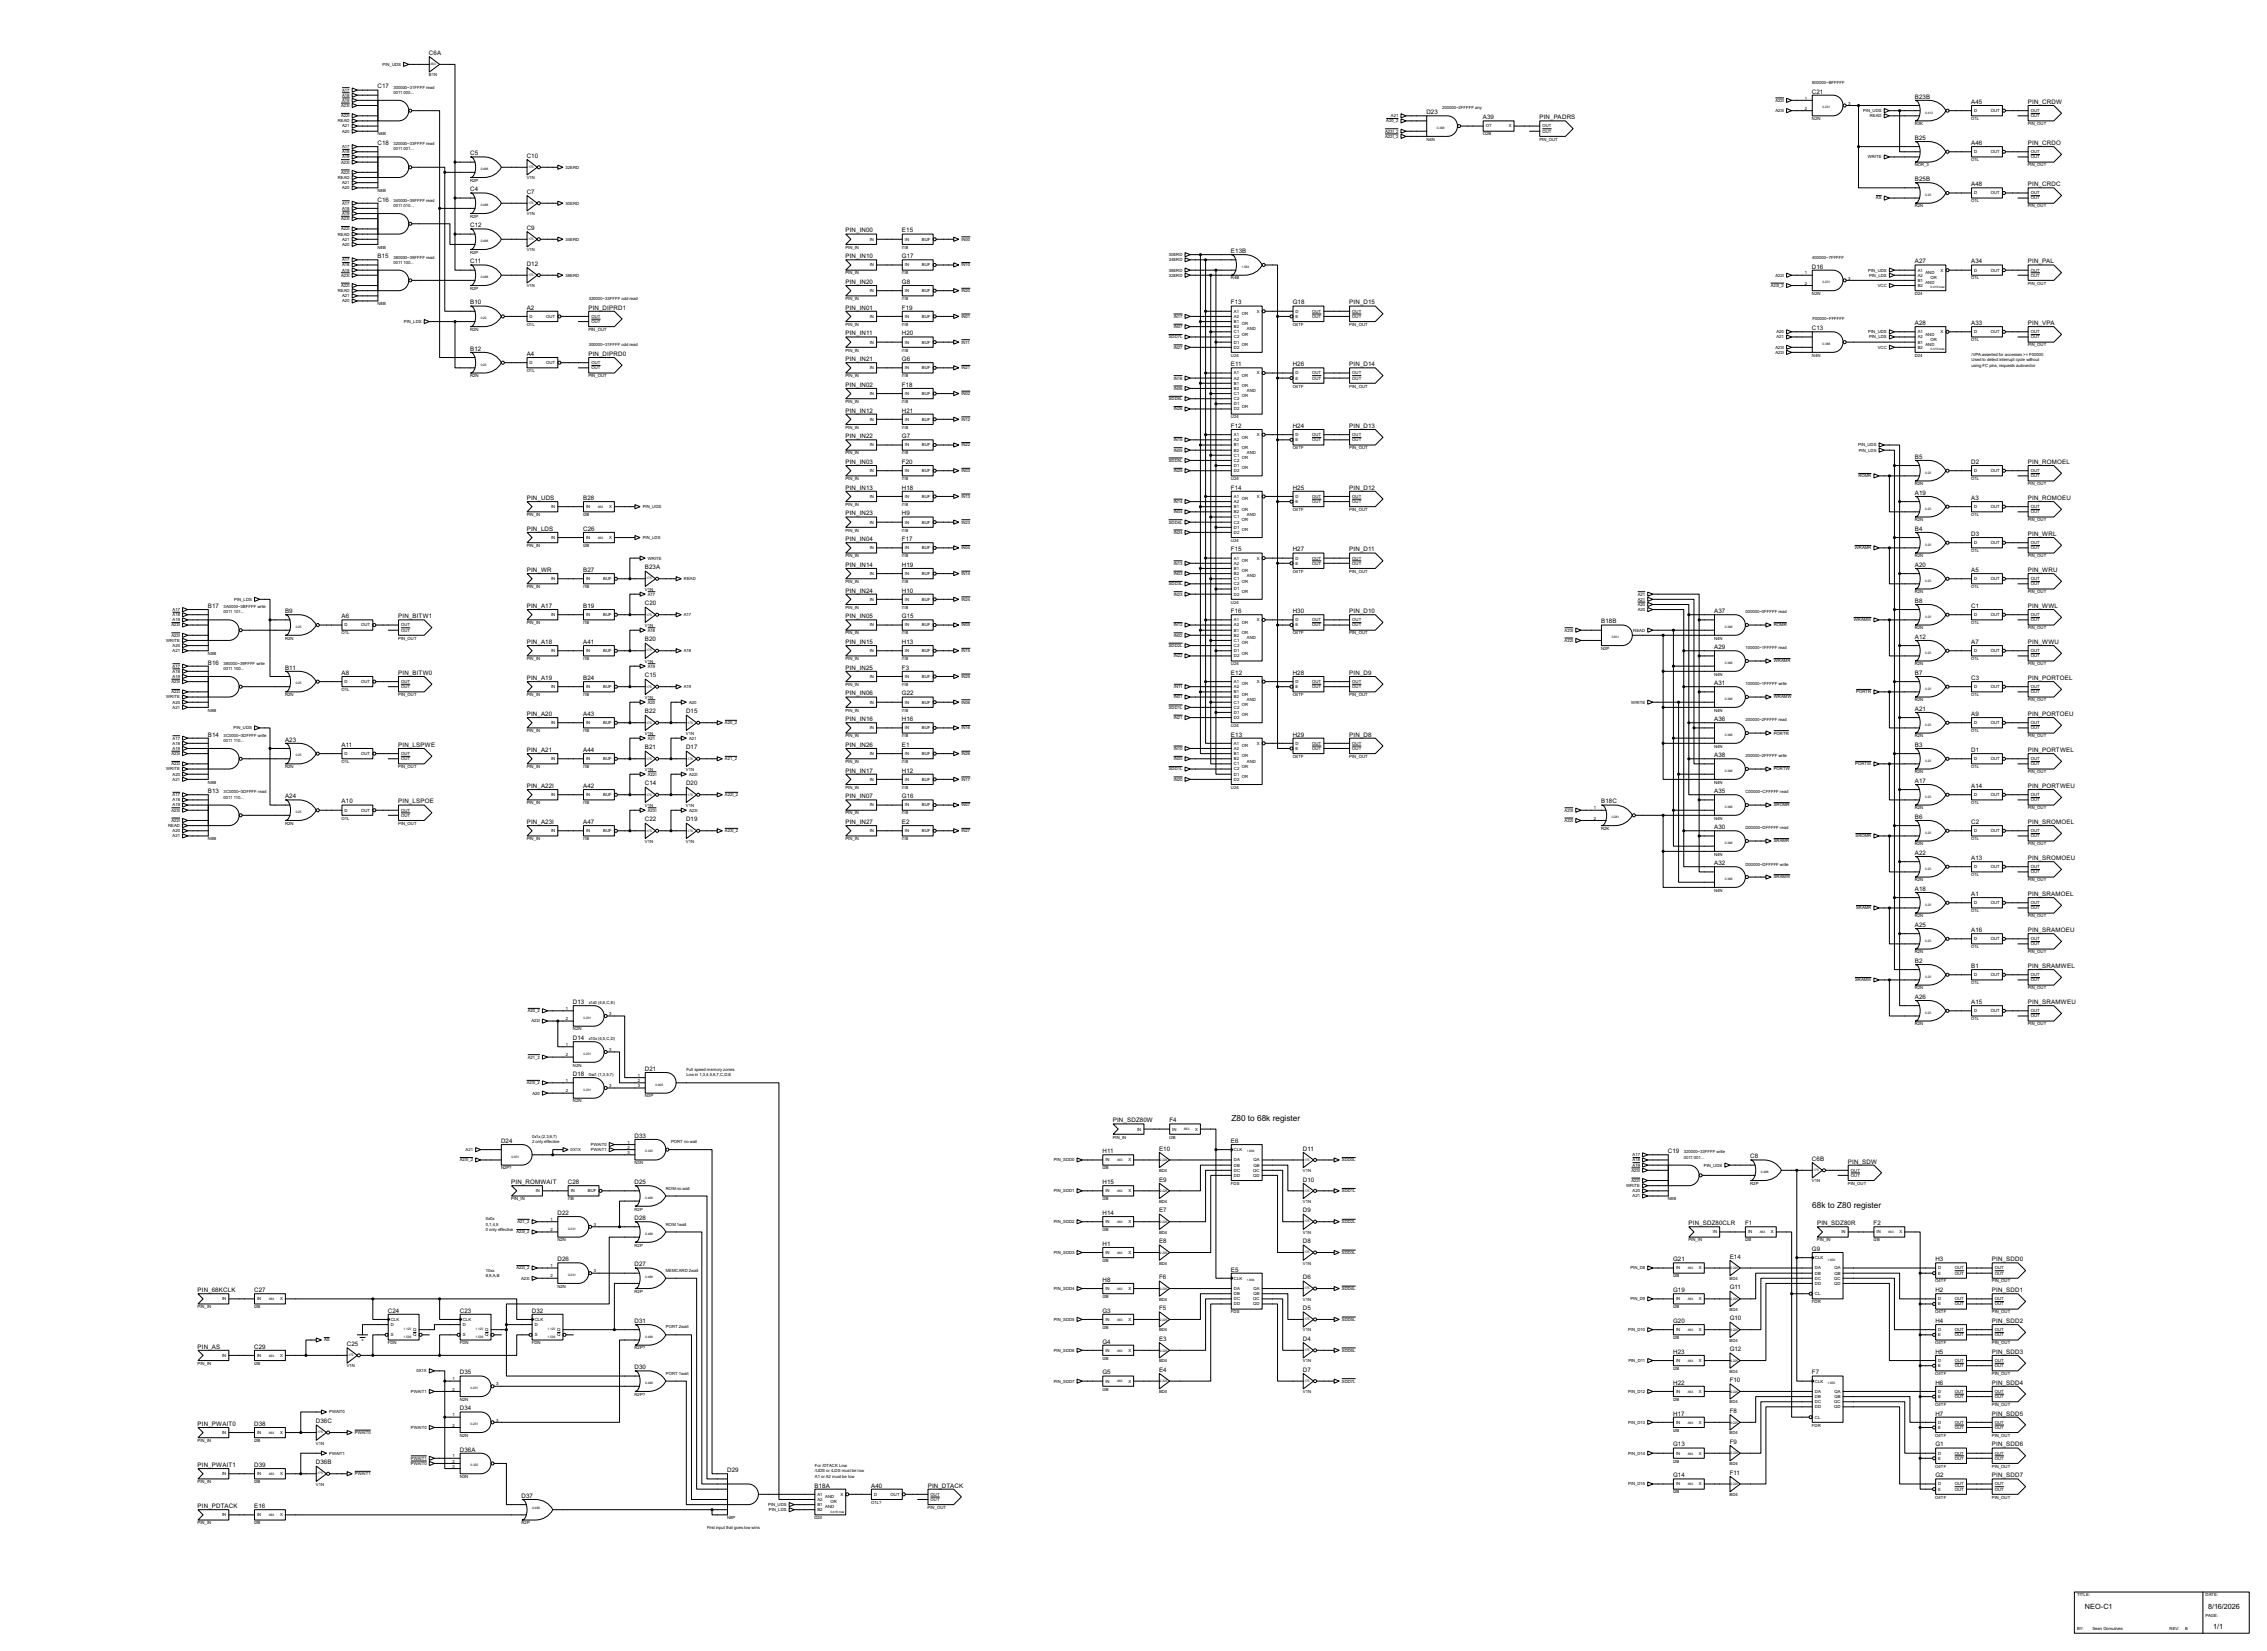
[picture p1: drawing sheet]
<svg xmlns="http://www.w3.org/2000/svg" width="1120mm" height="815mm" viewBox="0 0 1120 815" stroke-linecap="round" stroke-linejoin="round" font-family="sans-serif">
<defs><g id="words">
<g font-size="4.6">
<text x="608" y="554">Z80 to 68k register</text>
<text x="895" y="597">68k to Z80 register</text>
</g>
<g font-size="4">
<text x="1030" y="794">NEO-C1</text>
<text x="1091" y="794">8/16/2026</text>
<text x="1094" y="804">1/1</text>
</g>
<g font-size="3.4">
<text x="212" y="27">C6A</text>
<text x="187" y="44">C17</text>
<text x="895" y="46">C21</text>
<text x="946" y="49">B23B</text>
<text x="974" y="51">A45</text>
<text x="1002" y="51">PIN_CRDW</text>
<text x="705" y="56">D23</text>
<text x="733" y="59">A39</text>
<text x="761" y="59">PIN_PADRS</text>
<text x="187" y="72">C18</text>
<text x="946" y="69">B25</text>
<text x="974" y="72">A46</text>
<text x="1002" y="72">PIN_CRDO</text>
<text x="232" y="77">C5</text>
<text x="260" y="78">C10</text>
<text x="946" y="89">B25B</text>
<text x="232" y="95">C4</text>
<text x="260" y="96">C7</text>
<text x="974" y="92">A48</text>
<text x="1002" y="92">PIN_CRDC</text>
<text x="187" y="100">C16</text>
<text x="232" y="112">C12</text>
<text x="260" y="114">C9</text>
<text x="418" y="115">PIN_IN00</text>
<text x="446" y="115">E15</text>
<text x="608" y="125">E13B</text>
<text x="187" y="128">B15</text>
<text x="232" y="130">C11</text>
<text x="260" y="131">D12</text>
<text x="418" y="128">PIN_IN10</text>
<text x="446" y="128">G17</text>
<text x="946" y="130">A27</text>
<text x="974" y="130">A34</text>
<text x="1002" y="130">PIN_PAL</text>
<text x="895" y="133">D16</text>
<text x="418" y="140">PIN_IN20</text>
<text x="446" y="140">G8</text>
<text x="232" y="150">B10</text>
<text x="260" y="153">A2</text>
<text x="291" y="153">PIN_DIPRD1</text>
<text x="418" y="153">PIN_IN01</text>
<text x="446" y="153">F19</text>
<text x="608" y="150">F13</text>
<text x="639" y="150">G18</text>
<text x="667" y="150">PIN_D15</text>
<text x="946" y="161">A28</text>
<text x="974" y="161">A33</text>
<text x="1002" y="161">PIN_VPA</text>
<text x="418" y="166">PIN_IN11</text>
<text x="446" y="166">H20</text>
<text x="895" y="163">C13</text>
<text x="232" y="173">B12</text>
<text x="260" y="176">A4</text>
<text x="291" y="176">PIN_DIPRD0</text>
<text x="418" y="178">PIN_IN21</text>
<text x="446" y="178">G6</text>
<text x="608" y="181">E11</text>
<text x="639" y="181">H26</text>
<text x="667" y="181">PIN_D14</text>
<text x="418" y="191">PIN_IN02</text>
<text x="446" y="191">F18</text>
<text x="418" y="204">PIN_IN12</text>
<text x="446" y="204">H21</text>
<text x="608" y="211">F12</text>
<text x="639" y="211">H24</text>
<text x="667" y="211">PIN_D13</text>
<text x="418" y="216">PIN_IN22</text>
<text x="446" y="216">G7</text>
<text x="946" y="227">B5</text>
<text x="418" y="229">PIN_IN03</text>
<text x="446" y="229">F20</text>
<text x="974" y="229">D2</text>
<text x="1002" y="229">PIN_ROMOEL</text>
<text x="418" y="242">PIN_IN13</text>
<text x="446" y="242">H18</text>
<text x="608" y="242">F14</text>
<text x="639" y="242">H25</text>
<text x="667" y="242">PIN_D12</text>
<text x="946" y="244">A19</text>
<text x="260" y="247">PIN_UDS</text>
<text x="288" y="247">B28</text>
<text x="974" y="247">A3</text>
<text x="1002" y="247">PIN_ROMOEU</text>
<text x="418" y="255">PIN_IN23</text>
<text x="446" y="255">H9</text>
<text x="260" y="262">PIN_LDS</text>
<text x="288" y="262">C26</text>
<text x="946" y="262">B4</text>
<text x="418" y="267">PIN_IN04</text>
<text x="446" y="267">F17</text>
<text x="974" y="265">D3</text>
<text x="1002" y="265">PIN_WRL</text>
<text x="608" y="272">F15</text>
<text x="639" y="272">H27</text>
<text x="667" y="272">PIN_D11</text>
<text x="319" y="281">B23A</text>
<text x="418" y="280">PIN_IN14</text>
<text x="446" y="280">H19</text>
<text x="946" y="280">A20</text>
<text x="260" y="282">PIN_WR</text>
<text x="288" y="282">B27</text>
<text x="974" y="282">A5</text>
<text x="1002" y="282">PIN_WRU</text>
<text x="418" y="293">PIN_IN24</text>
<text x="446" y="293">H10</text>
<text x="319" y="299">C20</text>
<text x="946" y="298">B8</text>
<text x="103" y="300">B17</text>
<text x="141" y="303">B9</text>
<text x="169" y="305">A6</text>
<text x="197" y="305">PIN_BITW1</text>
<text x="260" y="300">PIN_A17</text>
<text x="288" y="300">B19</text>
<text x="418" y="305">PIN_IN05</text>
<text x="446" y="305">G15</text>
<text x="608" y="303">F16</text>
<text x="639" y="303">H30</text>
<text x="667" y="303">PIN_D10</text>
<text x="847" y="303">A37</text>
<text x="974" y="300">C1</text>
<text x="1002" y="300">PIN_WWL</text>
<text x="791" y="308">B18B</text>
<text x="319" y="317">B20</text>
<text x="946" y="315">A12</text>
<text x="260" y="318">PIN_A18</text>
<text x="288" y="318">A41</text>
<text x="418" y="318">PIN_IN15</text>
<text x="446" y="318">H13</text>
<text x="847" y="321">A29</text>
<text x="974" y="318">A7</text>
<text x="1002" y="318">PIN_WWU</text>
<text x="103" y="328">B16</text>
<text x="141" y="331">B11</text>
<text x="169" y="333">A8</text>
<text x="197" y="333">PIN_BITW0</text>
<text x="260" y="336">PIN_A19</text>
<text x="288" y="336">B24</text>
<text x="319" y="334">C15</text>
<text x="418" y="331">PIN_IN25</text>
<text x="446" y="331">F3</text>
<text x="608" y="333">E12</text>
<text x="639" y="333">H28</text>
<text x="667" y="333">PIN_D9</text>
<text x="946" y="333">B7</text>
<text x="974" y="336">C3</text>
<text x="1002" y="336">PIN_PORTOEL</text>
<text x="847" y="338">A31</text>
<text x="418" y="343">PIN_IN06</text>
<text x="446" y="343">G22</text>
<text x="260" y="354">PIN_A20</text>
<text x="288" y="354">A43</text>
<text x="319" y="352">B22</text>
<text x="339" y="352">D15</text>
<text x="946" y="351">A21</text>
<text x="974" y="354">A9</text>
<text x="1002" y="354">PIN_PORTOEU</text>
<text x="418" y="356">PIN_IN16</text>
<text x="446" y="356">H16</text>
<text x="847" y="356">A36</text>
<text x="103" y="364">B14</text>
<text x="608" y="364">E13</text>
<text x="639" y="364">H29</text>
<text x="667" y="364">PIN_D8</text>
<text x="141" y="366">A23</text>
<text x="169" y="369">A11</text>
<text x="197" y="369">PIN_LSPWE</text>
<text x="260" y="371">PIN_A21</text>
<text x="288" y="371">A44</text>
<text x="319" y="370">B21</text>
<text x="339" y="370">D17</text>
<text x="418" y="369">PIN_IN26</text>
<text x="446" y="369">E1</text>
<text x="946" y="369">B3</text>
<text x="974" y="371">D1</text>
<text x="1002" y="371">PIN_PORTWEL</text>
<text x="847" y="374">A38</text>
<text x="418" y="382">PIN_IN17</text>
<text x="446" y="382">H12</text>
<text x="260" y="389">PIN_A22I</text>
<text x="288" y="389">A42</text>
<text x="319" y="388">C14</text>
<text x="339" y="388">D20</text>
<text x="946" y="387">A17</text>
<text x="974" y="389">A14</text>
<text x="1002" y="389">PIN_PORTWEU</text>
<text x="103" y="392">B13</text>
<text x="141" y="394">A24</text>
<text x="418" y="394">PIN_IN07</text>
<text x="446" y="394">G16</text>
<text x="847" y="392">A35</text>
<text x="169" y="397">A10</text>
<text x="197" y="397">PIN_LSPOE</text>
<text x="791" y="397">B18C</text>
<text x="260" y="407">PIN_A23I</text>
<text x="288" y="407">A47</text>
<text x="319" y="406">C22</text>
<text x="339" y="406">D19</text>
<text x="418" y="407">PIN_IN27</text>
<text x="446" y="407">E2</text>
<text x="946" y="404">B6</text>
<text x="974" y="407">C2</text>
<text x="1002" y="407">PIN_SROMOEL</text>
<text x="847" y="409">A30</text>
<text x="946" y="422">A22</text>
<text x="974" y="425">A13</text>
<text x="1002" y="425">PIN_SROMOEU</text>
<text x="847" y="427">A32</text>
<text x="946" y="440">A18</text>
<text x="974" y="442">A1</text>
<text x="1002" y="442">PIN_SRAMOEL</text>
<text x="946" y="458">A25</text>
<text x="974" y="460">A16</text>
<text x="1002" y="460">PIN_SRAMOEU</text>
<text x="946" y="476">B2</text>
<text x="974" y="478">B1</text>
<text x="1002" y="478">PIN_SRAMWEL</text>
<text x="283" y="496">D13</text>
<text x="946" y="493">A26</text>
<text x="974" y="496">A15</text>
<text x="1002" y="496">PIN_SRAMWEU</text>
<text x="283" y="514">D14</text>
<text x="283" y="531">D18</text>
<text x="319" y="529">D21</text>
<text x="550" y="554">PIN_SDZ80W</text>
<text x="578" y="554">F4</text>
<text x="314" y="562">D33</text>
<text x="248" y="564">D24</text>
<text x="545" y="569">H11</text>
<text x="573" y="568">E10</text>
<text x="608" y="564">E6</text>
<text x="644" y="568">D11</text>
<text x="824" y="569">C19</text>
<text x="865" y="572">C8</text>
<text x="895" y="573">C6B</text>
<text x="913" y="575">PIN_SDW</text>
<text x="253" y="585">PIN_ROMWAIT</text>
<text x="281" y="585">C28</text>
<text x="314" y="585">D25</text>
<text x="545" y="585">H15</text>
<text x="573" y="583">E9</text>
<text x="644" y="583">D10</text>
<text x="275" y="600">D22</text>
<text x="545" y="600">H14</text>
<text x="573" y="599">E7</text>
<text x="644" y="599">D9</text>
<text x="314" y="603">D28</text>
<text x="834" y="605">PIN_SDZ80CLR</text>
<text x="862" y="605">F1</text>
<text x="898" y="605">PIN_SDZ80R</text>
<text x="926" y="605">F2</text>
<text x="545" y="615">H1</text>
<text x="573" y="614">E8</text>
<text x="644" y="614">D8</text>
<text x="895" y="618">G9</text>
<text x="275" y="623">D26</text>
<text x="827" y="623">G21</text>
<text x="855" y="622">E14</text>
<text x="956" y="623">H3</text>
<text x="984" y="623">PIN_SDD0</text>
<text x="314" y="625">D27</text>
<text x="608" y="628">E5</text>
<text x="545" y="633">H8</text>
<text x="573" y="632">F6</text>
<text x="644" y="632">D6</text>
<text x="98" y="638">PIN_68KCLK</text>
<text x="126" y="638">C27</text>
<text x="827" y="638">G19</text>
<text x="855" y="637">G11</text>
<text x="956" y="638">H2</text>
<text x="984" y="638">PIN_SDD1</text>
<text x="573" y="647">F5</text>
<text x="644" y="647">D5</text>
<text x="192" y="648">C24</text>
<text x="227" y="648">C23</text>
<text x="263" y="648">D32</text>
<text x="314" y="653">D31</text>
<text x="545" y="648">G3</text>
<text x="827" y="653">G20</text>
<text x="855" y="652">G10</text>
<text x="956" y="653">H4</text>
<text x="984" y="653">PIN_SDD2</text>
<text x="171" y="665">C25</text>
<text x="545" y="663">G4</text>
<text x="573" y="662">E3</text>
<text x="644" y="662">D4</text>
<text x="98" y="666">PIN_AS</text>
<text x="126" y="666">C29</text>
<text x="827" y="669">H23</text>
<text x="855" y="667">G12</text>
<text x="956" y="669">H5</text>
<text x="984" y="669">PIN_SDD3</text>
<text x="314" y="676">D30</text>
<text x="573" y="677">E4</text>
<text x="644" y="677">D7</text>
<text x="227" y="679">D35</text>
<text x="545" y="679">G5</text>
<text x="827" y="684">H22</text>
<text x="855" y="683">F10</text>
<text x="895" y="679">F7</text>
<text x="956" y="684">H6</text>
<text x="984" y="684">PIN_SDD4</text>
<text x="227" y="696">D34</text>
<text x="827" y="699">H17</text>
<text x="855" y="698">F8</text>
<text x="956" y="699">H7</text>
<text x="984" y="699">PIN_SDD5</text>
<text x="98" y="704">PIN_PWAIT0</text>
<text x="126" y="704">D38</text>
<text x="156" y="703">D36C</text>
<text x="855" y="713">F9</text>
<text x="227" y="717">D36A</text>
<text x="827" y="714">G13</text>
<text x="956" y="714">G1</text>
<text x="984" y="714">PIN_SDD6</text>
<text x="98" y="724">PIN_PWAIT1</text>
<text x="126" y="724">D39</text>
<text x="156" y="723">D36B</text>
<text x="359" y="727">D29</text>
<text x="827" y="730">G14</text>
<text x="855" y="728">F11</text>
<text x="956" y="730">G2</text>
<text x="984" y="730">PIN_SDD7</text>
<text x="402" y="735">B18A</text>
<text x="430" y="735">A40</text>
<text x="458" y="735">PIN_DTACK</text>
<text x="258" y="740">D37</text>
<text x="98" y="745">PIN_PDTACK</text>
<text x="126" y="745">E16</text>
</g>
<g font-size="2.4">
<text x="189" y="32">PIN_UDS</text>
<text x="212" y="38">B1N</text>
<text x="895" y="41">800000~BFFFFF</text>
<text x="169" y="45">A17</text>
<text x="169" y="48">A18</text>
<text x="194" y="44">300000~31FFFF read</text>
<text x="194" y="46">0011</text>
<text x="199" y="46">000...</text>
<text x="169" y="53">A23I</text>
<text x="169" y="50">A19</text>
<text x="713" y="54">200000~2FFFFF any</text>
<text x="877" y="50">A22I</text>
<text x="892" y="49">1</text>
<text x="913" y="52">3</text>
<text x="169" y="58">A22I</text>
<text x="687" y="58">A21</text>
<text x="877" y="55">A23I</text>
<text x="892" y="54">2</text>
<text x="895" y="59">N2N</text>
<text x="921" y="55">PIN_UDS</text>
<text x="924" y="58">READ</text>
<text x="974" y="59">O1L</text>
<text x="975" y="55">D</text>
<text x="984" y="55">OUT</text>
<text x="1003" y="55">OUT</text>
<text x="1003" y="58">OUT</text>
<text x="167" y="60">READ</text>
<text x="169" y="65">A20</text>
<text x="169" y="63">A21</text>
<text x="684" y="65">A23I_2</text>
<text x="685" y="60">A20_2</text>
<text x="734" y="63">OT</text>
<text x="745" y="63">X</text>
<text x="762" y="63">OUT</text>
<text x="762" y="65">OUT</text>
<text x="946" y="62">R3K</text>
<text x="1002" y="62">PIN_OUT</text>
<text x="187" y="67">N8B</text>
<text x="194" y="72">320000~33FFFF read</text>
<text x="684" y="68">A22I_2</text>
<text x="705" y="69">N4N</text>
<text x="733" y="67">O2B</text>
<text x="761" y="69">PIN_OUT</text>
<text x="169" y="73">A17</text>
<text x="169" y="76">A18</text>
<text x="194" y="74">0011</text>
<text x="199" y="74">001...</text>
<text x="975" y="76">D</text>
<text x="984" y="76">OUT</text>
<text x="1003" y="76">OUT</text>
<text x="169" y="81">A23I</text>
<text x="169" y="78">A19</text>
<text x="279" y="83">32ERD</text>
<text x="923" y="78">WRITE</text>
<text x="946" y="82">NOR_3</text>
<text x="974" y="80">O1L</text>
<text x="1002" y="82">PIN_OUT</text>
<text x="1003" y="78">OUT</text>
<text x="167" y="88">READ</text>
<text x="169" y="86">A22I</text>
<text x="232" y="90">R2P</text>
<text x="260" y="89">V1N</text>
<text x="169" y="93">A20</text>
<text x="169" y="91">A21</text>
<text x="187" y="95">N8B</text>
<text x="975" y="96">D</text>
<text x="984" y="96">OUT</text>
<text x="1003" y="96">OUT</text>
<text x="169" y="101">A17</text>
<text x="194" y="100">340000~35FFFF read</text>
<text x="279" y="101">30ERD</text>
<text x="927" y="99">AS</text>
<text x="974" y="100">O1L</text>
<text x="1003" y="99">OUT</text>
<text x="169" y="106">A19</text>
<text x="169" y="104">A18</text>
<text x="194" y="102">0011</text>
<text x="199" y="102">010...</text>
<text x="232" y="108">R2P</text>
<text x="260" y="106">V1N</text>
<text x="946" y="102">R2N</text>
<text x="1002" y="102">PIN_OUT</text>
<text x="169" y="109">A23I</text>
<text x="169" y="114">A22I</text>
<text x="167" y="116">READ</text>
<text x="169" y="119">A21</text>
<text x="279" y="119">34ERD</text>
<text x="430" y="119">IN</text>
<text x="447" y="119">IN</text>
<text x="456" y="119">BUF</text>
<text x="475" y="119">IN00</text>
<text x="169" y="121">A20</text>
<text x="187" y="123">N8B</text>
<text x="232" y="125">R2P</text>
<text x="260" y="124">V1N</text>
<text x="418" y="123">PIN_IN</text>
<text x="446" y="123">I1B</text>
<text x="169" y="132">A18</text>
<text x="169" y="129">A17</text>
<text x="194" y="128">380000~39FFFF read</text>
<text x="194" y="130">0011</text>
<text x="199" y="130">100...</text>
<text x="430" y="132">IN</text>
<text x="447" y="132">IN</text>
<text x="456" y="132">BUF</text>
<text x="475" y="132">IN10</text>
<text x="577" y="126">30ERD</text>
<text x="577" y="129">34ERD</text>
<text x="895" y="128">400000~7FFFFF</text>
<text x="169" y="137">A23I</text>
<text x="169" y="134">A19</text>
<text x="279" y="137">38ERD</text>
<text x="418" y="135">PIN_IN</text>
<text x="446" y="135">I1B</text>
<text x="577" y="134">38ERD</text>
<text x="577" y="137">32ERD</text>
<text x="877" y="137">A22I</text>
<text x="892" y="135">1</text>
<text x="923" y="134">PIN_UDS</text>
<text x="923" y="137">PIN_LDS</text>
<text x="947" y="134">A1</text>
<text x="947" y="137">A2</text>
<text x="951" y="135">AND</text>
<text x="954" y="138">OR</text>
<text x="959" y="134">X</text>
<text x="975" y="134">D</text>
<text x="984" y="134">OUT</text>
<text x="1003" y="134">OUT</text>
<text x="1003" y="137">OUT</text>
<text x="169" y="142">A22I</text>
<text x="232" y="143">R2P</text>
<text x="260" y="142">V1N</text>
<text x="608" y="138">R4B</text>
<text x="875" y="142">A23I_2</text>
<text x="892" y="141">2</text>
<text x="913" y="138">3</text>
<text x="928" y="142">VCC</text>
<text x="947" y="139">B1</text>
<text x="947" y="142">B2</text>
<text x="951" y="140">AND</text>
<text x="974" y="138">O1L</text>
<text x="1002" y="141">PIN_OUT</text>
<text x="167" y="144">READ</text>
<text x="169" y="147">A21</text>
<text x="169" y="149">A20</text>
<text x="291" y="148">320000~33FFFF odd read</text>
<text x="418" y="148">PIN_IN</text>
<text x="430" y="144">IN</text>
<text x="446" y="148">I1B</text>
<text x="447" y="144">IN</text>
<text x="456" y="144">BUF</text>
<text x="475" y="144">IN20</text>
<text x="895" y="146">N2N</text>
<text x="946" y="146">D24</text>
<text x="187" y="151">N8B</text>
<text x="610" y="154">A1</text>
<text x="613" y="156">OR</text>
<text x="621" y="154">X</text>
<text x="640" y="154">D</text>
<text x="648" y="154">OUT</text>
<text x="668" y="154">OUT</text>
<text x="200" y="159">PIN_LDS</text>
<text x="260" y="161">O1L</text>
<text x="262" y="157">D</text>
<text x="270" y="157">OUT</text>
<text x="292" y="157">OUT</text>
<text x="292" y="159">OUT</text>
<text x="418" y="161">PIN_IN</text>
<text x="430" y="157">IN</text>
<text x="446" y="161">I1B</text>
<text x="447" y="157">IN</text>
<text x="456" y="157">BUF</text>
<text x="475" y="157">IN01</text>
<text x="580" y="157">IN17</text>
<text x="610" y="157">A2</text>
<text x="610" y="159">B1</text>
<text x="613" y="161">OR</text>
<text x="639" y="161">O4TF</text>
<text x="640" y="157">E</text>
<text x="648" y="157">OUT</text>
<text x="667" y="161">PIN_OUT</text>
<text x="668" y="157">OUT</text>
<text x="895" y="158">F00000~FFFFFF</text>
<text x="232" y="163">R2N</text>
<text x="291" y="163">PIN_OUT</text>
<text x="577" y="167">SDD7L</text>
<text x="580" y="162">IN07</text>
<text x="610" y="162">B2</text>
<text x="610" y="165">C1</text>
<text x="610" y="167">C2</text>
<text x="613" y="166">OR</text>
<text x="616" y="163">AND</text>
<text x="878" y="165">A20</text>
<text x="878" y="167">A21</text>
<text x="923" y="165">PIN_UDS</text>
<text x="923" y="167">PIN_LDS</text>
<text x="947" y="165">A1</text>
<text x="947" y="167">A2</text>
<text x="951" y="166">AND</text>
<text x="959" y="165">X</text>
<text x="975" y="165">D</text>
<text x="984" y="165">OUT</text>
<text x="1003" y="165">OUT</text>
<text x="1003" y="167">OUT</text>
<text x="291" y="171">300000~31FFFF odd read</text>
<text x="418" y="174">PIN_IN</text>
<text x="430" y="170">IN</text>
<text x="446" y="174">I1B</text>
<text x="447" y="170">IN</text>
<text x="456" y="170">BUF</text>
<text x="475" y="170">IN11</text>
<text x="580" y="172">IN27</text>
<text x="610" y="170">D1</text>
<text x="610" y="172">D2</text>
<text x="613" y="171">OR</text>
<text x="877" y="172">A23I</text>
<text x="928" y="172">VCC</text>
<text x="947" y="170">B1</text>
<text x="947" y="172">B2</text>
<text x="951" y="171">AND</text>
<text x="954" y="168">OR</text>
<text x="974" y="169">O1L</text>
<text x="1002" y="171">PIN_OUT</text>
<text x="262" y="180">D</text>
<text x="270" y="180">OUT</text>
<text x="292" y="180">OUT</text>
<text x="608" y="176">U24</text>
<text x="877" y="175">A22I</text>
<text x="895" y="176">N4N</text>
<text x="946" y="176">D24</text>
<text x="974" y="176">/VPA asserted for accesses &gt;= F00000</text>
<text x="974" y="178">Used to detect interrupt cycle without</text>
<text x="260" y="184">O1L</text>
<text x="292" y="182">OUT</text>
<text x="430" y="182">IN</text>
<text x="447" y="182">IN</text>
<text x="456" y="182">BUF</text>
<text x="475" y="182">IN21</text>
<text x="610" y="185">A1</text>
<text x="621" y="185">X</text>
<text x="640" y="185">D</text>
<text x="648" y="185">OUT</text>
<text x="668" y="185">OUT</text>
<text x="974" y="181">using FC pins, requests autovector</text>
<text x="232" y="186">R2N</text>
<text x="291" y="186">PIN_OUT</text>
<text x="418" y="186">PIN_IN</text>
<text x="446" y="186">I1B</text>
<text x="580" y="187">IN16</text>
<text x="610" y="187">A2</text>
<text x="610" y="190">B1</text>
<text x="613" y="186">OR</text>
<text x="613" y="191">OR</text>
<text x="639" y="191">O4TF</text>
<text x="640" y="187">E</text>
<text x="648" y="187">OUT</text>
<text x="667" y="191">PIN_OUT</text>
<text x="668" y="187">OUT</text>
<text x="430" y="195">IN</text>
<text x="447" y="195">IN</text>
<text x="456" y="195">BUF</text>
<text x="475" y="195">IN02</text>
<text x="577" y="198">SDD6L</text>
<text x="580" y="193">IN06</text>
<text x="610" y="193">B2</text>
<text x="610" y="195">C1</text>
<text x="610" y="198">C2</text>
<text x="613" y="196">OR</text>
<text x="616" y="194">AND</text>
<text x="418" y="199">PIN_IN</text>
<text x="446" y="199">I1B</text>
<text x="580" y="203">IN26</text>
<text x="610" y="200">D1</text>
<text x="610" y="203">D2</text>
<text x="613" y="201">OR</text>
<text x="430" y="208">IN</text>
<text x="447" y="208">IN</text>
<text x="456" y="208">BUF</text>
<text x="475" y="208">IN12</text>
<text x="608" y="207">U24</text>
<text x="418" y="212">PIN_IN</text>
<text x="446" y="212">I1B</text>
<text x="610" y="215">A1</text>
<text x="621" y="215">X</text>
<text x="640" y="215">D</text>
<text x="648" y="215">OUT</text>
<text x="668" y="215">OUT</text>
<text x="430" y="220">IN</text>
<text x="447" y="220">IN</text>
<text x="456" y="220">BUF</text>
<text x="475" y="220">IN22</text>
<text x="580" y="218">IN15</text>
<text x="610" y="218">A2</text>
<text x="610" y="220">B1</text>
<text x="613" y="217">OR</text>
<text x="613" y="222">OR</text>
<text x="639" y="222">O4TF</text>
<text x="640" y="218">E</text>
<text x="648" y="218">OUT</text>
<text x="667" y="222">PIN_OUT</text>
<text x="668" y="218">OUT</text>
<text x="918" y="220">PIN_UDS</text>
<text x="418" y="224">PIN_IN</text>
<text x="446" y="224">I1B</text>
<text x="580" y="223">IN05</text>
<text x="610" y="223">B2</text>
<text x="610" y="226">C1</text>
<text x="613" y="227">OR</text>
<text x="616" y="224">AND</text>
<text x="918" y="223">PIN_LDS</text>
<text x="430" y="233">IN</text>
<text x="447" y="233">IN</text>
<text x="456" y="233">BUF</text>
<text x="475" y="233">IN03</text>
<text x="577" y="228">SDD5L</text>
<text x="580" y="233">IN25</text>
<text x="610" y="228">C2</text>
<text x="610" y="231">D1</text>
<text x="610" y="233">D2</text>
<text x="613" y="232">OR</text>
<text x="975" y="233">D</text>
<text x="984" y="233">OUT</text>
<text x="1003" y="233">OUT</text>
<text x="418" y="237">PIN_IN</text>
<text x="446" y="237">I1B</text>
<text x="608" y="237">U24</text>
<text x="918" y="236">ROMR</text>
<text x="946" y="240">R2N</text>
<text x="974" y="237">O1L</text>
<text x="1002" y="240">PIN_OUT</text>
<text x="1003" y="236">OUT</text>
<text x="430" y="246">IN</text>
<text x="447" y="246">IN</text>
<text x="456" y="246">BUF</text>
<text x="475" y="246">IN13</text>
<text x="610" y="246">A1</text>
<text x="621" y="246">X</text>
<text x="640" y="246">D</text>
<text x="648" y="246">OUT</text>
<text x="668" y="246">OUT</text>
<text x="272" y="251">IN</text>
<text x="290" y="251">IN</text>
<text x="301" y="251">X</text>
<text x="318" y="251">PIN_UDS</text>
<text x="418" y="250">PIN_IN</text>
<text x="446" y="250">I1B</text>
<text x="580" y="248">IN14</text>
<text x="610" y="248">A2</text>
<text x="610" y="251">B1</text>
<text x="613" y="247">OR</text>
<text x="640" y="248">E</text>
<text x="648" y="248">OUT</text>
<text x="668" y="248">OUT</text>
<text x="975" y="251">D</text>
<text x="984" y="251">OUT</text>
<text x="1003" y="251">OUT</text>
<text x="260" y="255">PIN_IN</text>
<text x="288" y="255">I2B</text>
<text x="580" y="253">IN04</text>
<text x="610" y="253">B2</text>
<text x="610" y="256">C1</text>
<text x="613" y="252">OR</text>
<text x="613" y="257">OR</text>
<text x="616" y="255">AND</text>
<text x="639" y="252">O4TF</text>
<text x="667" y="252">PIN_OUT</text>
<text x="946" y="257">R2N</text>
<text x="974" y="255">O1L</text>
<text x="1002" y="257">PIN_OUT</text>
<text x="1003" y="253">OUT</text>
<text x="418" y="262">PIN_IN</text>
<text x="430" y="259">IN</text>
<text x="446" y="262">I1B</text>
<text x="447" y="259">IN</text>
<text x="456" y="259">BUF</text>
<text x="475" y="259">IN23</text>
<text x="577" y="259">SDD4L</text>
<text x="580" y="264">IN24</text>
<text x="610" y="259">C2</text>
<text x="610" y="261">D1</text>
<text x="610" y="264">D2</text>
<text x="613" y="262">OR</text>
<text x="272" y="266">IN</text>
<text x="290" y="266">IN</text>
<text x="301" y="266">X</text>
<text x="318" y="266">PIN_LDS</text>
<text x="608" y="268">U24</text>
<text x="975" y="269">D</text>
<text x="984" y="269">OUT</text>
<text x="1003" y="269">OUT</text>
<text x="260" y="270">PIN_IN</text>
<text x="288" y="270">I2B</text>
<text x="418" y="275">PIN_IN</text>
<text x="430" y="271">IN</text>
<text x="446" y="275">I1B</text>
<text x="447" y="271">IN</text>
<text x="456" y="271">BUF</text>
<text x="475" y="271">IN04</text>
<text x="916" y="271">WRAMR</text>
<text x="946" y="275">R2N</text>
<text x="974" y="273">O1L</text>
<text x="1002" y="275">PIN_OUT</text>
<text x="1003" y="271">OUT</text>
<text x="320" y="276">WRITE</text>
<text x="580" y="279">IN13</text>
<text x="610" y="276">A1</text>
<text x="610" y="279">A2</text>
<text x="610" y="281">B1</text>
<text x="613" y="278">OR</text>
<text x="621" y="276">X</text>
<text x="640" y="276">D</text>
<text x="640" y="279">E</text>
<text x="648" y="276">OUT</text>
<text x="648" y="279">OUT</text>
<text x="668" y="276">OUT</text>
<text x="668" y="279">OUT</text>
<text x="272" y="286">IN</text>
<text x="290" y="286">IN</text>
<text x="298" y="286">BUF</text>
<text x="338" y="286">READ</text>
<text x="418" y="288">PIN_IN</text>
<text x="430" y="284">IN</text>
<text x="446" y="288">I1B</text>
<text x="447" y="284">IN</text>
<text x="456" y="284">BUF</text>
<text x="475" y="284">IN14</text>
<text x="580" y="284">IN03</text>
<text x="610" y="284">B2</text>
<text x="610" y="286">C1</text>
<text x="613" y="283">OR</text>
<text x="613" y="288">OR</text>
<text x="616" y="285">AND</text>
<text x="639" y="283">O4TF</text>
<text x="667" y="283">PIN_OUT</text>
<text x="975" y="286">D</text>
<text x="984" y="286">OUT</text>
<text x="1003" y="286">OUT</text>
<text x="260" y="290">PIN_IN</text>
<text x="288" y="290">I1B</text>
<text x="319" y="292">V1N</text>
<text x="577" y="289">SDD3L</text>
<text x="610" y="289">C2</text>
<text x="610" y="292">D1</text>
<text x="613" y="293">OR</text>
<text x="946" y="293">R2N</text>
<text x="974" y="290">O1L</text>
<text x="1002" y="293">PIN_OUT</text>
<text x="1003" y="289">OUT</text>
<text x="116" y="297">PIN_LDS</text>
<text x="320" y="294">A17</text>
<text x="430" y="297">IN</text>
<text x="447" y="297">IN</text>
<text x="456" y="297">BUF</text>
<text x="475" y="297">IN24</text>
<text x="580" y="294">IN23</text>
<text x="608" y="298">U24</text>
<text x="610" y="294">D2</text>
<text x="809" y="297">A21</text>
<text x="809" y="294">A21</text>
<text x="809" y="299">A20</text>
<text x="85" y="302">A17</text>
<text x="85" y="304">A18</text>
<text x="111" y="300">3A0000~3BFFFF write</text>
<text x="111" y="303">0011</text>
<text x="116" y="303">101...</text>
<text x="272" y="304">IN</text>
<text x="290" y="304">IN</text>
<text x="298" y="304">BUF</text>
<text x="338" y="304">A17</text>
<text x="418" y="301">PIN_IN</text>
<text x="446" y="301">I1B</text>
<text x="809" y="302">A20</text>
<text x="862" y="303">000000~0FFFFF read</text>
<text x="975" y="304">D</text>
<text x="984" y="304">OUT</text>
<text x="1003" y="304">OUT</text>
<text x="85" y="309">A23I</text>
<text x="85" y="307">A19</text>
<text x="170" y="309">D</text>
<text x="178" y="309">OUT</text>
<text x="198" y="309">OUT</text>
<text x="198" y="312">OUT</text>
<text x="260" y="308">PIN_IN</text>
<text x="288" y="308">I1B</text>
<text x="319" y="309">V1N</text>
<text x="320" y="312">A18</text>
<text x="430" y="309">IN</text>
<text x="447" y="309">IN</text>
<text x="456" y="309">BUF</text>
<text x="475" y="309">IN05</text>
<text x="580" y="309">IN12</text>
<text x="610" y="307">A1</text>
<text x="610" y="309">A2</text>
<text x="610" y="312">B1</text>
<text x="613" y="308">OR</text>
<text x="621" y="307">X</text>
<text x="640" y="307">D</text>
<text x="640" y="309">E</text>
<text x="648" y="307">OUT</text>
<text x="648" y="309">OUT</text>
<text x="668" y="307">OUT</text>
<text x="668" y="309">OUT</text>
<text x="773" y="312">A23I</text>
<text x="807" y="312">READ</text>
<text x="876" y="309">ROMR</text>
<text x="916" y="307">WRAMW</text>
<text x="946" y="311">R2N</text>
<text x="974" y="308">O1L</text>
<text x="1002" y="311">PIN_OUT</text>
<text x="1003" y="307">OUT</text>
<text x="82" y="317">WRITE</text>
<text x="85" y="314">A22I</text>
<text x="141" y="316">R2N</text>
<text x="169" y="313">O1L</text>
<text x="197" y="316">PIN_OUT</text>
<text x="418" y="313">PIN_IN</text>
<text x="446" y="313">I1B</text>
<text x="580" y="314">IN02</text>
<text x="610" y="314">B2</text>
<text x="610" y="317">C1</text>
<text x="613" y="313">OR</text>
<text x="616" y="316">AND</text>
<text x="639" y="313">O4TF</text>
<text x="667" y="313">PIN_OUT</text>
<text x="773" y="317">A22I</text>
<text x="847" y="316">N4N</text>
<text x="85" y="320">A20</text>
<text x="85" y="322">A21</text>
<text x="103" y="323">N8B</text>
<text x="272" y="322">IN</text>
<text x="290" y="322">IN</text>
<text x="298" y="322">BUF</text>
<text x="338" y="322">A18</text>
<text x="430" y="322">IN</text>
<text x="447" y="322">IN</text>
<text x="456" y="322">BUF</text>
<text x="475" y="322">IN15</text>
<text x="577" y="320">SDD2L</text>
<text x="610" y="320">C2</text>
<text x="610" y="322">D1</text>
<text x="613" y="318">OR</text>
<text x="613" y="323">OR</text>
<text x="791" y="321">N2P</text>
<text x="862" y="321">100000~1FFFFF read</text>
<text x="975" y="322">D</text>
<text x="984" y="322">OUT</text>
<text x="1003" y="322">OUT</text>
<text x="85" y="330">A17</text>
<text x="111" y="328">380000~39FFFF write</text>
<text x="260" y="326">PIN_IN</text>
<text x="288" y="326">I1B</text>
<text x="319" y="327">V1N</text>
<text x="320" y="330">A19</text>
<text x="418" y="326">PIN_IN</text>
<text x="446" y="326">I1B</text>
<text x="580" y="325">IN22</text>
<text x="608" y="329">U24</text>
<text x="610" y="325">D2</text>
<text x="876" y="327">WRAMR</text>
<text x="946" y="329">R2N</text>
<text x="974" y="326">O1L</text>
<text x="1002" y="329">PIN_OUT</text>
<text x="1003" y="325">OUT</text>
<text x="85" y="332">A18</text>
<text x="85" y="335">A19</text>
<text x="111" y="331">0011</text>
<text x="116" y="331">100...</text>
<text x="430" y="335">IN</text>
<text x="447" y="335">IN</text>
<text x="456" y="335">BUF</text>
<text x="475" y="335">IN25</text>
<text x="847" y="334">N4N</text>
<text x="85" y="337">A23I</text>
<text x="169" y="341">O1L</text>
<text x="170" y="337">D</text>
<text x="178" y="337">OUT</text>
<text x="198" y="337">OUT</text>
<text x="198" y="340">OUT</text>
<text x="272" y="340">IN</text>
<text x="290" y="340">IN</text>
<text x="298" y="340">BUF</text>
<text x="338" y="340">A19</text>
<text x="418" y="339">PIN_IN</text>
<text x="446" y="339">I1B</text>
<text x="580" y="340">IN11</text>
<text x="610" y="337">A1</text>
<text x="610" y="340">A2</text>
<text x="613" y="339">OR</text>
<text x="621" y="337">X</text>
<text x="640" y="337">D</text>
<text x="640" y="340">E</text>
<text x="648" y="337">OUT</text>
<text x="648" y="340">OUT</text>
<text x="668" y="337">OUT</text>
<text x="668" y="340">OUT</text>
<text x="862" y="339">100000~1FFFFF write</text>
<text x="975" y="340">D</text>
<text x="984" y="340">OUT</text>
<text x="1003" y="340">OUT</text>
<text x="82" y="345">WRITE</text>
<text x="85" y="342">A22I</text>
<text x="85" y="347">A20</text>
<text x="141" y="344">R2N</text>
<text x="197" y="344">PIN_OUT</text>
<text x="260" y="344">PIN_IN</text>
<text x="288" y="344">I1B</text>
<text x="319" y="345">V1N</text>
<text x="320" y="347">A20</text>
<text x="340" y="347">A20</text>
<text x="430" y="347">IN</text>
<text x="447" y="347">IN</text>
<text x="456" y="347">BUF</text>
<text x="475" y="347">IN06</text>
<text x="580" y="345">IN01</text>
<text x="610" y="342">B1</text>
<text x="610" y="345">B2</text>
<text x="610" y="347">C1</text>
<text x="613" y="344">OR</text>
<text x="616" y="346">AND</text>
<text x="639" y="344">O4TF</text>
<text x="667" y="344">PIN_OUT</text>
<text x="806" y="347">WRITE</text>
<text x="876" y="345">WRAMW</text>
<text x="917" y="342">PORTR</text>
<text x="946" y="346">R2N</text>
<text x="974" y="344">O1L</text>
<text x="1002" y="346">PIN_OUT</text>
<text x="1003" y="342">OUT</text>
<text x="85" y="350">A21</text>
<text x="103" y="351">N8B</text>
<text x="418" y="351">PIN_IN</text>
<text x="446" y="351">I1B</text>
<text x="577" y="350">SDD1L</text>
<text x="610" y="350">C2</text>
<text x="610" y="353">D1</text>
<text x="613" y="349">OR</text>
<text x="613" y="354">OR</text>
<text x="847" y="351">N4N</text>
<text x="272" y="358">IN</text>
<text x="290" y="358">IN</text>
<text x="298" y="358">BUF</text>
<text x="358" y="358">A20_2</text>
<text x="580" y="355">IN21</text>
<text x="608" y="359">U24</text>
<text x="610" y="355">D2</text>
<text x="862" y="356">200000~2FFFFF read</text>
<text x="975" y="358">D</text>
<text x="984" y="358">OUT</text>
<text x="1003" y="358">OUT</text>
<text x="85" y="365">A17</text>
<text x="111" y="364">3C0000~3DFFFF write</text>
<text x="115" y="360">PIN_UDS</text>
<text x="260" y="362">PIN_IN</text>
<text x="288" y="362">I1B</text>
<text x="319" y="363">V1N</text>
<text x="320" y="365">A21</text>
<text x="339" y="363">V1N</text>
<text x="340" y="365">A21</text>
<text x="418" y="364">PIN_IN</text>
<text x="430" y="360">IN</text>
<text x="446" y="364">I1B</text>
<text x="447" y="360">IN</text>
<text x="456" y="360">BUF</text>
<text x="475" y="360">IN16</text>
<text x="876" y="363">PORTR</text>
<text x="946" y="364">R2N</text>
<text x="974" y="362">O1L</text>
<text x="1002" y="364">PIN_OUT</text>
<text x="1003" y="360">OUT</text>
<text x="85" y="368">A18</text>
<text x="85" y="370">A19</text>
<text x="111" y="366">0011</text>
<text x="116" y="366">110...</text>
<text x="580" y="370">IN10</text>
<text x="610" y="368">A1</text>
<text x="610" y="370">A2</text>
<text x="613" y="369">OR</text>
<text x="621" y="368">X</text>
<text x="640" y="368">D</text>
<text x="640" y="370">E</text>
<text x="648" y="368">OUT</text>
<text x="648" y="370">OUT</text>
<text x="668" y="368">OUT</text>
<text x="668" y="370">OUT</text>
<text x="847" y="369">N4N</text>
<text x="85" y="373">A23I</text>
<text x="85" y="378">A22I</text>
<text x="169" y="377">O1L</text>
<text x="170" y="373">D</text>
<text x="178" y="373">OUT</text>
<text x="198" y="373">OUT</text>
<text x="198" y="375">OUT</text>
<text x="272" y="375">IN</text>
<text x="290" y="375">IN</text>
<text x="298" y="375">BUF</text>
<text x="358" y="375">A21_2</text>
<text x="418" y="377">PIN_IN</text>
<text x="430" y="373">IN</text>
<text x="446" y="377">I1B</text>
<text x="447" y="373">IN</text>
<text x="456" y="373">BUF</text>
<text x="475" y="373">IN26</text>
<text x="580" y="375">IN00</text>
<text x="610" y="373">B1</text>
<text x="610" y="375">B2</text>
<text x="610" y="378">C1</text>
<text x="613" y="374">OR</text>
<text x="616" y="377">AND</text>
<text x="639" y="374">O4TF</text>
<text x="667" y="374">PIN_OUT</text>
<text x="862" y="374">200000~2FFFFF write</text>
<text x="917" y="378">PORTW</text>
<text x="975" y="375">D</text>
<text x="984" y="375">OUT</text>
<text x="1003" y="375">OUT</text>
<text x="1003" y="378">OUT</text>
<text x="82" y="380">WRITE</text>
<text x="85" y="383">A20</text>
<text x="141" y="379">R2N</text>
<text x="197" y="379">PIN_OUT</text>
<text x="260" y="379">PIN_IN</text>
<text x="288" y="379">I1B</text>
<text x="319" y="381">V1N</text>
<text x="320" y="383">A22I</text>
<text x="339" y="381">V1N</text>
<text x="340" y="383">A22I</text>
<text x="577" y="380">SDD1L</text>
<text x="610" y="380">C2</text>
<text x="610" y="383">D1</text>
<text x="613" y="379">OR</text>
<text x="876" y="380">PORTW</text>
<text x="946" y="382">R2N</text>
<text x="974" y="379">O1L</text>
<text x="1002" y="382">PIN_OUT</text>
<text x="85" y="386">A21</text>
<text x="103" y="387">N8B</text>
<text x="418" y="389">PIN_IN</text>
<text x="430" y="386">IN</text>
<text x="446" y="389">I1B</text>
<text x="447" y="386">IN</text>
<text x="456" y="386">BUF</text>
<text x="475" y="386">IN17</text>
<text x="580" y="386">IN20</text>
<text x="608" y="389">U24</text>
<text x="610" y="386">D2</text>
<text x="613" y="384">OR</text>
<text x="847" y="387">N4N</text>
<text x="85" y="396">A18</text>
<text x="85" y="393">A17</text>
<text x="111" y="392">3C0000~3DFFFF read</text>
<text x="111" y="394">0011</text>
<text x="116" y="394">110...</text>
<text x="272" y="393">IN</text>
<text x="290" y="393">IN</text>
<text x="298" y="393">BUF</text>
<text x="358" y="393">A22I_2</text>
<text x="862" y="392">C00000~CFFFFF read</text>
<text x="975" y="393">D</text>
<text x="984" y="393">OUT</text>
<text x="1003" y="393">OUT</text>
<text x="1003" y="396">OUT</text>
<text x="85" y="401">A23I</text>
<text x="85" y="398">A19</text>
<text x="170" y="401">D</text>
<text x="178" y="401">OUT</text>
<text x="198" y="401">OUT</text>
<text x="260" y="397">PIN_IN</text>
<text x="288" y="397">I1B</text>
<text x="319" y="398">V1N</text>
<text x="320" y="401">A23I</text>
<text x="339" y="398">V1N</text>
<text x="340" y="401">A23I</text>
<text x="430" y="398">IN</text>
<text x="447" y="398">IN</text>
<text x="456" y="398">BUF</text>
<text x="475" y="398">IN07</text>
<text x="773" y="401">A23I</text>
<text x="788" y="400">1</text>
<text x="876" y="398">SROMR</text>
<text x="946" y="400">R2N</text>
<text x="974" y="397">O1L</text>
<text x="1002" y="400">PIN_OUT</text>
<text x="85" y="406">A22I</text>
<text x="141" y="407">R2N</text>
<text x="169" y="405">O1L</text>
<text x="197" y="407">PIN_OUT</text>
<text x="198" y="403">OUT</text>
<text x="418" y="402">PIN_IN</text>
<text x="446" y="402">I1B</text>
<text x="773" y="406">A22I</text>
<text x="788" y="405">2</text>
<text x="847" y="405">N4N</text>
<text x="83" y="408">READ</text>
<text x="85" y="411">A20</text>
<text x="85" y="414">A21</text>
<text x="272" y="411">IN</text>
<text x="290" y="411">IN</text>
<text x="298" y="411">BUF</text>
<text x="358" y="411">A23I_2</text>
<text x="430" y="411">IN</text>
<text x="447" y="411">IN</text>
<text x="456" y="411">BUF</text>
<text x="475" y="411">IN27</text>
<text x="791" y="410">R2K</text>
<text x="862" y="410">D00000~DFFFFF read</text>
<text x="917" y="414">SROMR</text>
<text x="975" y="411">D</text>
<text x="984" y="411">OUT</text>
<text x="1003" y="411">OUT</text>
<text x="1003" y="414">OUT</text>
<text x="103" y="415">N8B</text>
<text x="260" y="415">PIN_IN</text>
<text x="288" y="415">I1B</text>
<text x="319" y="416">V1N</text>
<text x="339" y="416">V1N</text>
<text x="418" y="415">PIN_IN</text>
<text x="446" y="415">I1B</text>
<text x="876" y="416">SRAMR</text>
<text x="946" y="417">R2N</text>
<text x="974" y="415">O1L</text>
<text x="1002" y="417">PIN_OUT</text>
<text x="847" y="423">N4N</text>
<text x="862" y="427">D00000~DFFFFF write</text>
<text x="975" y="429">D</text>
<text x="984" y="429">OUT</text>
<text x="1003" y="429">OUT</text>
<text x="1003" y="431">OUT</text>
<text x="876" y="434">SRAMW</text>
<text x="946" y="435">R2N</text>
<text x="974" y="433">O1L</text>
<text x="1002" y="435">PIN_OUT</text>
<text x="847" y="440">N4N</text>
<text x="917" y="449">SRAMR</text>
<text x="975" y="447">D</text>
<text x="984" y="447">OUT</text>
<text x="1003" y="447">OUT</text>
<text x="1003" y="449">OUT</text>
<text x="946" y="453">R2N</text>
<text x="974" y="450">O1L</text>
<text x="1002" y="453">PIN_OUT</text>
<text x="975" y="464">D</text>
<text x="984" y="464">OUT</text>
<text x="1003" y="464">OUT</text>
<text x="1003" y="467">OUT</text>
<text x="946" y="471">R2N</text>
<text x="974" y="468">O1L</text>
<text x="1002" y="471">PIN_OUT</text>
<text x="917" y="485">SRAMW</text>
<text x="975" y="482">D</text>
<text x="984" y="482">OUT</text>
<text x="1003" y="482">OUT</text>
<text x="1003" y="485">OUT</text>
<text x="946" y="489">R2N</text>
<text x="974" y="486">O1L</text>
<text x="1002" y="489">PIN_OUT</text>
<text x="291" y="496">x1x0 (4,6,C,E)</text>
<text x="261" y="500">A20_2</text>
<text x="280" y="499">1</text>
<text x="280" y="504">2</text>
<text x="301" y="501">3</text>
<text x="974" y="504">O1L</text>
<text x="975" y="500">D</text>
<text x="984" y="500">OUT</text>
<text x="1003" y="500">OUT</text>
<text x="1003" y="502">OUT</text>
<text x="263" y="505">A22I</text>
<text x="283" y="509">N2N</text>
<text x="946" y="506">R2N</text>
<text x="1002" y="506">PIN_OUT</text>
<text x="291" y="514">x10x (4,5,C,D)</text>
<text x="280" y="517">1</text>
<text x="280" y="522">2</text>
<text x="301" y="519">3</text>
<text x="261" y="523">A21_2</text>
<text x="283" y="527">N2N</text>
<text x="291" y="532">0xx1 (1,3,5,7)</text>
<text x="315" y="532">1</text>
<text x="339" y="529">Full speed memory zones</text>
<text x="339" y="532">Low in 1,3,4,5,6,7,C,D,E</text>
<text x="260" y="535">A23I_2</text>
<text x="280" y="534">1</text>
<text x="280" y="539">2</text>
<text x="301" y="537">3</text>
<text x="315" y="534">2</text>
<text x="315" y="537">3</text>
<text x="263" y="541">A20</text>
<text x="283" y="544">N2N</text>
<text x="319" y="542">N3P</text>
<text x="263" y="562">0x1x (2,3,6,7)</text>
<text x="550" y="562">PIN_IN</text>
<text x="562" y="558">IN</text>
<text x="578" y="562">I2B</text>
<text x="579" y="558">IN</text>
<text x="590" y="558">X</text>
<text x="230" y="568">A21</text>
<text x="263" y="565">2 only effective</text>
<text x="282" y="568">0X1X</text>
<text x="292" y="566">PWAIT0</text>
<text x="292" y="568">PWAIT1</text>
<text x="310" y="565">1</text>
<text x="310" y="567">2</text>
<text x="310" y="570">3</text>
<text x="332" y="565">PORT no wait</text>
<text x="610" y="568">CLK</text>
<text x="832" y="570">320000~33FFFF write</text>
<text x="227" y="574">A23I_2</text>
<text x="314" y="575">N3N</text>
<text x="521" y="574">PIN_SDD0</text>
<text x="546" y="574">IN</text>
<text x="557" y="574">X</text>
<text x="610" y="574">DA</text>
<text x="619" y="574">QA</text>
<text x="663" y="574">SDD0L</text>
<text x="807" y="571">A17</text>
<text x="807" y="574">A18</text>
<text x="832" y="572">0011</text>
<text x="837" y="572">001...</text>
<text x="248" y="577">N2P?</text>
<text x="545" y="577">I2B</text>
<text x="573" y="579">BD4</text>
<text x="610" y="576">DB</text>
<text x="610" y="579">DC</text>
<text x="610" y="581">DD</text>
<text x="619" y="579">QC</text>
<text x="619" y="581">QD</text>
<text x="619" y="576">QB</text>
<text x="644" y="579">V1N</text>
<text x="806" y="579">A23I</text>
<text x="807" y="576">A19</text>
<text x="842" y="576">PIN_UDS</text>
<text x="914" y="579">OUT</text>
<text x="914" y="581">OUT</text>
<text x="329" y="587">ROM no wait</text>
<text x="608" y="585">FDS</text>
<text x="803" y="586">WRITE</text>
<text x="806" y="584">A22I</text>
<text x="865" y="585">R2P</text>
<text x="895" y="584">V1N</text>
<text x="913" y="585">PIN_OUT</text>
<text x="253" y="593">PIN_IN</text>
<text x="265" y="589">IN</text>
<text x="281" y="593">I1B</text>
<text x="282" y="589">IN</text>
<text x="290" y="589">BUF</text>
<text x="521" y="589">PIN_SDD1</text>
<text x="545" y="593">I2B</text>
<text x="546" y="589">IN</text>
<text x="557" y="589">X</text>
<text x="573" y="594">BD4</text>
<text x="644" y="594">V1N</text>
<text x="663" y="589">SDD1L</text>
<text x="807" y="591">A21</text>
<text x="807" y="589">A20</text>
<text x="824" y="593">N8B</text>
<text x="314" y="598">R2P</text>
<text x="240" y="603">0x0x</text>
<text x="240" y="605">0,1,4,5</text>
<text x="256" y="604">A21_2</text>
<text x="272" y="603">1</text>
<text x="293" y="605">3</text>
<text x="329" y="605">ROM 1wait</text>
<text x="521" y="604">PIN_SDD2</text>
<text x="546" y="604">IN</text>
<text x="557" y="604">X</text>
<text x="663" y="604">SDD2L</text>
<text x="240" y="608">0 only effective</text>
<text x="255" y="609">A23I_2</text>
<text x="272" y="608">2</text>
<text x="545" y="608">I2B</text>
<text x="573" y="609">BD4</text>
<text x="644" y="609">V1N</text>
<text x="846" y="609">IN</text>
<text x="864" y="609">IN</text>
<text x="875" y="609">X</text>
<text x="910" y="609">IN</text>
<text x="927" y="609">IN</text>
<text x="938" y="609">X</text>
<text x="275" y="613">N2N</text>
<text x="314" y="616">R2P</text>
<text x="834" y="613">PIN_IN</text>
<text x="862" y="613">I2B</text>
<text x="898" y="613">PIN_IN</text>
<text x="926" y="613">I2B</text>
<text x="521" y="619">PIN_SDD3</text>
<text x="545" y="623">I2B</text>
<text x="546" y="619">IN</text>
<text x="557" y="619">X</text>
<text x="663" y="619">SDD3L</text>
<text x="897" y="622">CLK</text>
<text x="240" y="628">10xx</text>
<text x="255" y="627">A22I_2</text>
<text x="272" y="626">1</text>
<text x="293" y="628">3</text>
<text x="329" y="628">MEMCARD 2wait</text>
<text x="573" y="624">BD4</text>
<text x="644" y="624">V1N</text>
<text x="806" y="627">PIN_D8</text>
<text x="828" y="627">IN</text>
<text x="839" y="627">X</text>
<text x="897" y="627">DA</text>
<text x="897" y="629">DB</text>
<text x="906" y="627">QA</text>
<text x="906" y="629">QB</text>
<text x="958" y="627">D</text>
<text x="958" y="629">E</text>
<text x="966" y="627">OUT</text>
<text x="966" y="629">OUT</text>
<text x="986" y="627">OUT</text>
<text x="986" y="629">OUT</text>
<text x="240" y="631">8,9,A,B</text>
<text x="257" y="632">A23I</text>
<text x="272" y="631">2</text>
<text x="275" y="636">N2N</text>
<text x="610" y="632">CLK</text>
<text x="827" y="631">I2B</text>
<text x="855" y="632">BD4</text>
<text x="897" y="632">DC</text>
<text x="897" y="634">DD</text>
<text x="906" y="632">QC</text>
<text x="906" y="634">QD</text>
<text x="956" y="633">O4TF</text>
<text x="984" y="633">PIN_OUT</text>
<text x="314" y="638">R2P</text>
<text x="521" y="637">PIN_SDD4</text>
<text x="545" y="641">I2B</text>
<text x="546" y="637">IN</text>
<text x="557" y="637">X</text>
<text x="610" y="637">DA</text>
<text x="610" y="640">DB</text>
<text x="619" y="637">QA</text>
<text x="619" y="640">QB</text>
<text x="663" y="637">SDD4L</text>
<text x="897" y="640">CL</text>
<text x="98" y="646">PIN_IN</text>
<text x="110" y="642">IN</text>
<text x="126" y="646">I2B</text>
<text x="127" y="642">IN</text>
<text x="138" y="642">X</text>
<text x="573" y="642">BD4</text>
<text x="610" y="642">DC</text>
<text x="610" y="645">DD</text>
<text x="619" y="642">QC</text>
<text x="619" y="645">QD</text>
<text x="644" y="642">V1N</text>
<text x="806" y="642">PIN_D9</text>
<text x="827" y="646">I2B</text>
<text x="828" y="642">IN</text>
<text x="839" y="642">X</text>
<text x="855" y="647">BD4</text>
<text x="895" y="644">FDR</text>
<text x="958" y="642">D</text>
<text x="958" y="645">E</text>
<text x="966" y="642">OUT</text>
<text x="966" y="645">OUT</text>
<text x="986" y="642">OUT</text>
<text x="986" y="645">OUT</text>
<text x="193" y="652">CLK</text>
<text x="229" y="652">CLK</text>
<text x="264" y="652">CLK</text>
<text x="521" y="652">PIN_SDD5</text>
<text x="546" y="652">IN</text>
<text x="557" y="652">X</text>
<text x="608" y="649">FDS</text>
<text x="663" y="652">SDD5L</text>
<text x="956" y="649">O4TF</text>
<text x="984" y="649">PIN_OUT</text>
<text x="193" y="655">D</text>
<text x="193" y="660">S</text>
<text x="204" y="657">Q</text>
<text x="204" y="660">Q</text>
<text x="229" y="655">D</text>
<text x="229" y="660">S</text>
<text x="240" y="657">Q</text>
<text x="240" y="660">Q</text>
<text x="264" y="655">D</text>
<text x="264" y="660">S</text>
<text x="275" y="657">Q</text>
<text x="275" y="660">Q</text>
<text x="329" y="656">PORT 2wait</text>
<text x="545" y="656">I2B</text>
<text x="573" y="657">BD4</text>
<text x="644" y="657">V1N</text>
<text x="804" y="657">PIN_D10</text>
<text x="828" y="657">IN</text>
<text x="839" y="657">X</text>
<text x="958" y="657">D</text>
<text x="958" y="660">E</text>
<text x="966" y="657">OUT</text>
<text x="966" y="660">OUT</text>
<text x="986" y="657">OUT</text>
<text x="986" y="660">OUT</text>
<text x="160" y="662">AS</text>
<text x="192" y="664">FDN</text>
<text x="227" y="664">FDN</text>
<text x="263" y="664">FDN</text>
<text x="827" y="661">I2B</text>
<text x="855" y="663">BD4</text>
<text x="956" y="664">O4TF</text>
<text x="984" y="664">PIN_OUT</text>
<text x="110" y="670">IN</text>
<text x="127" y="670">IN</text>
<text x="138" y="670">X</text>
<text x="314" y="666">R2P?</text>
<text x="521" y="668">PIN_SDD6</text>
<text x="545" y="671">I2B</text>
<text x="546" y="668">IN</text>
<text x="557" y="668">X</text>
<text x="663" y="668">SDD6L</text>
<text x="98" y="674">PIN_IN</text>
<text x="126" y="674">I2B</text>
<text x="171" y="675">V1N</text>
<text x="206" y="678">0X1X</text>
<text x="573" y="673">BD4</text>
<text x="644" y="673">V1N</text>
<text x="805" y="673">PIN_D11</text>
<text x="827" y="677">I2B</text>
<text x="828" y="673">IN</text>
<text x="839" y="673">X</text>
<text x="855" y="678">BD4</text>
<text x="958" y="673">D</text>
<text x="958" y="675">E</text>
<text x="966" y="673">OUT</text>
<text x="966" y="675">OUT</text>
<text x="986" y="673">OUT</text>
<text x="986" y="675">OUT</text>
<text x="224" y="682">1</text>
<text x="329" y="679">PORT 1wait</text>
<text x="521" y="683">PIN_SDD7</text>
<text x="546" y="683">IN</text>
<text x="557" y="683">X</text>
<text x="663" y="683">SDD7L</text>
<text x="897" y="683">CLK</text>
<text x="956" y="679">O4TF</text>
<text x="984" y="679">PIN_OUT</text>
<text x="203" y="688">PWAIT1</text>
<text x="224" y="687">2</text>
<text x="245" y="684">3</text>
<text x="314" y="689">R2P?</text>
<text x="545" y="687">I2B</text>
<text x="573" y="688">BD4</text>
<text x="644" y="688">V1N</text>
<text x="804" y="688">PIN_D12</text>
<text x="828" y="688">IN</text>
<text x="839" y="688">X</text>
<text x="897" y="688">DA</text>
<text x="906" y="688">QA</text>
<text x="958" y="688">D</text>
<text x="966" y="688">OUT</text>
<text x="986" y="688">OUT</text>
<text x="227" y="692">N2N</text>
<text x="827" y="692">I2B</text>
<text x="855" y="693">BD4</text>
<text x="897" y="690">DB</text>
<text x="897" y="693">DC</text>
<text x="897" y="695">DD</text>
<text x="906" y="693">QC</text>
<text x="906" y="695">QD</text>
<text x="906" y="690">QB</text>
<text x="956" y="694">O4TF</text>
<text x="958" y="690">E</text>
<text x="966" y="690">OUT</text>
<text x="984" y="694">PIN_OUT</text>
<text x="986" y="690">OUT</text>
<text x="163" y="698">PWAIT0</text>
<text x="224" y="699">1</text>
<text x="245" y="702">3</text>
<text x="897" y="701">CL</text>
<text x="203" y="706">PWAIT0</text>
<text x="224" y="705">2</text>
<text x="804" y="703">PIN_D13</text>
<text x="827" y="707">I2B</text>
<text x="828" y="703">IN</text>
<text x="839" y="703">X</text>
<text x="895" y="704">FDR</text>
<text x="958" y="703">D</text>
<text x="958" y="706">E</text>
<text x="966" y="703">OUT</text>
<text x="966" y="706">OUT</text>
<text x="986" y="703">OUT</text>
<text x="986" y="706">OUT</text>
<text x="98" y="712">PIN_IN</text>
<text x="110" y="708">IN</text>
<text x="126" y="712">I2B</text>
<text x="127" y="708">IN</text>
<text x="138" y="708">X</text>
<text x="156" y="713">V1N</text>
<text x="175" y="708">PWAIT0</text>
<text x="227" y="710">N2N</text>
<text x="855" y="708">BD4</text>
<text x="956" y="710">O4TF</text>
<text x="984" y="710">PIN_OUT</text>
<text x="163" y="718">PWAIT1</text>
<text x="224" y="720">1</text>
<text x="804" y="718">PIN_D14</text>
<text x="828" y="718">IN</text>
<text x="839" y="718">X</text>
<text x="958" y="718">D</text>
<text x="966" y="718">OUT</text>
<text x="986" y="718">OUT</text>
<text x="203" y="721">PWAIT1</text>
<text x="203" y="723">PWAIT0</text>
<text x="224" y="722">2</text>
<text x="224" y="725">3</text>
<text x="403" y="725">For /DTACK Low:</text>
<text x="827" y="722">I2B</text>
<text x="855" y="724">BD4</text>
<text x="956" y="725">O4TF</text>
<text x="958" y="721">E</text>
<text x="966" y="721">OUT</text>
<text x="984" y="725">PIN_OUT</text>
<text x="986" y="721">OUT</text>
<text x="110" y="728">IN</text>
<text x="127" y="728">IN</text>
<text x="138" y="728">X</text>
<text x="175" y="728">PWAIT1</text>
<text x="227" y="730">N3N</text>
<text x="403" y="727">/UDS or /LDS must be low</text>
<text x="403" y="730">A1 or A2 must be low</text>
<text x="98" y="732">PIN_IN</text>
<text x="126" y="732">I2B</text>
<text x="156" y="734">V1N</text>
<text x="804" y="734">PIN_D15</text>
<text x="827" y="737">I2B</text>
<text x="828" y="734">IN</text>
<text x="839" y="734">X</text>
<text x="958" y="734">D</text>
<text x="958" y="736">E</text>
<text x="966" y="734">OUT</text>
<text x="966" y="736">OUT</text>
<text x="986" y="734">OUT</text>
<text x="986" y="736">OUT</text>
<text x="380" y="744">PIN_UDS</text>
<text x="404" y="739">A1</text>
<text x="404" y="744">B1</text>
<text x="404" y="741">A2</text>
<text x="408" y="740">AND</text>
<text x="410" y="742">OR</text>
<text x="415" y="739">X</text>
<text x="430" y="743">O1L?</text>
<text x="432" y="739">D</text>
<text x="440" y="739">OUT</text>
<text x="460" y="739">OUT</text>
<text x="460" y="741">OUT</text>
<text x="855" y="739">BD4</text>
<text x="956" y="740">O4TF</text>
<text x="984" y="740">PIN_OUT</text>
<text x="110" y="749">IN</text>
<text x="127" y="749">IN</text>
<text x="138" y="749">X</text>
<text x="380" y="746">PIN_LDS</text>
<text x="404" y="746">B2</text>
<text x="408" y="745">AND</text>
<text x="458" y="745">PIN_OUT</text>
<text x="98" y="753">PIN_IN</text>
<text x="126" y="753">I2B</text>
<text x="258" y="753">R2P</text>
<text x="349" y="755">First input that goes low wins</text>
<text x="359" y="750">N8P</text>
<text x="402" y="750">D24</text>
<text x="1026" y="788">TITLE:</text>
<text x="1090" y="788">DATE:</text>
<text x="1090" y="798">PAGE:</text>
<text x="1026" y="805">BY:</text>
<text x="1034" y="805">Sean Gonsalves</text>
<text x="1072" y="805">REV:</text>
<text x="1080" y="805">B</text>
</g>
<g font-size="1.8">
<text x="212" y="32">.363</text>
<text x="900" y="54">0.231</text>
<text x="951" y="56">0.413</text>
<text x="710" y="64">0.388</text>
<text x="261" y="83">.175</text>
<text x="238" y="84">0.488</text>
<text x="238" y="102">0.488</text>
<text x="261" y="101">.175</text>
<text x="951" y="97">0.25</text>
<text x="238" y="120">0.488</text>
<text x="261" y="119">.175</text>
<text x="238" y="137">0.488</text>
<text x="261" y="136">.175</text>
<text x="613" y="132">1.563</text>
<text x="900" y="140">0.231</text>
<text x="954" y="142">0.419 max</text>
<text x="238" y="158">0.25</text>
<text x="900" y="170">0.388</text>
<text x="954" y="173">0.419 max</text>
<text x="238" y="181">0.25</text>
<text x="951" y="234">0.25</text>
<text x="295" y="251">.663</text>
<text x="951" y="252">0.25</text>
<text x="295" y="266">.663</text>
<text x="951" y="269">0.25</text>
<text x="319" y="286">.175</text>
<text x="951" y="287">0.25</text>
<text x="319" y="304">.175</text>
<text x="951" y="305">0.25</text>
<text x="146" y="310">0.25</text>
<text x="852" y="310">0.388</text>
<text x="796" y="315">0.631</text>
<text x="319" y="322">.175</text>
<text x="951" y="323">0.25</text>
<text x="852" y="328">0.388</text>
<text x="146" y="338">0.25</text>
<text x="319" y="340">.175</text>
<text x="951" y="341">0.25</text>
<text x="852" y="346">0.388</text>
<text x="319" y="357">.175</text>
<text x="339" y="357">.175</text>
<text x="951" y="358">0.25</text>
<text x="852" y="363">0.388</text>
<text x="146" y="374">0.25</text>
<text x="319" y="375">.175</text>
<text x="339" y="375">.175</text>
<text x="951" y="376">0.25</text>
<text x="852" y="381">0.388</text>
<text x="319" y="393">.175</text>
<text x="339" y="393">.175</text>
<text x="951" y="394">0.25</text>
<text x="146" y="402">0.25</text>
<text x="852" y="399">0.388</text>
<text x="796" y="404">0.281</text>
<text x="319" y="411">.175</text>
<text x="339" y="411">.175</text>
<text x="951" y="412">0.25</text>
<text x="852" y="417">0.388</text>
<text x="951" y="429">0.25</text>
<text x="852" y="435">0.388</text>
<text x="951" y="447">0.25</text>
<text x="951" y="465">0.25</text>
<text x="951" y="483">0.25</text>
<text x="288" y="503">0.231</text>
<text x="951" y="501">0.25</text>
<text x="288" y="521">0.231</text>
<text x="288" y="539">0.231</text>
<text x="324" y="536">0.825</text>
<text x="585" y="558">.663</text>
<text x="319" y="569">0.325</text>
<text x="616" y="569">1.894</text>
<text x="253" y="572">0.631</text>
<text x="552" y="573">.663</text>
<text x="573" y="573">2.225</text>
<text x="644" y="573">.175</text>
<text x="870" y="579">0.488</text>
<text x="896" y="578">.175</text>
<text x="319" y="592">0.488</text>
<text x="552" y="589">.663</text>
<text x="573" y="589">2.225</text>
<text x="644" y="588">.175</text>
<text x="552" y="604">.663</text>
<text x="573" y="604">2.225</text>
<text x="644" y="604">.175</text>
<text x="281" y="607">0.231</text>
<text x="319" y="610">0.488</text>
<text x="869" y="609">.663</text>
<text x="933" y="609">.663</text>
<text x="552" y="619">.663</text>
<text x="573" y="619">2.225</text>
<text x="644" y="619">.175</text>
<text x="903" y="622">1.650</text>
<text x="834" y="627">.663</text>
<text x="855" y="627">2.225</text>
<text x="281" y="630">0.231</text>
<text x="319" y="631">0.488</text>
<text x="616" y="633">1.894</text>
<text x="552" y="637">.663</text>
<text x="573" y="637">2.225</text>
<text x="644" y="637">.175</text>
<text x="133" y="642">.663</text>
<text x="834" y="642">.663</text>
<text x="855" y="642">2.225</text>
<text x="552" y="652">.663</text>
<text x="573" y="652">2.225</text>
<text x="644" y="652">.175</text>
<text x="199" y="657">1.125</text>
<text x="235" y="657">1.125</text>
<text x="271" y="657">1.125</text>
<text x="834" y="657">.663</text>
<text x="855" y="657">2.225</text>
<text x="199" y="661">1.538</text>
<text x="235" y="661">1.538</text>
<text x="271" y="661">1.538</text>
<text x="319" y="661">0.488</text>
<text x="133" y="670">.663</text>
<text x="172" y="670">.175</text>
<text x="552" y="667">.663</text>
<text x="573" y="667">2.225</text>
<text x="644" y="667">.175</text>
<text x="834" y="673">.663</text>
<text x="855" y="673">2.225</text>
<text x="319" y="683">0.488</text>
<text x="552" y="683">.663</text>
<text x="573" y="683">2.225</text>
<text x="644" y="682">.175</text>
<text x="903" y="683">1.650</text>
<text x="232" y="686">0.231</text>
<text x="834" y="688">.663</text>
<text x="855" y="688">2.225</text>
<text x="157" y="708">.175</text>
<text x="232" y="704">0.231</text>
<text x="834" y="703">.663</text>
<text x="855" y="703">2.225</text>
<text x="133" y="708">.663</text>
<text x="834" y="718">.663</text>
<text x="855" y="718">2.225</text>
<text x="232" y="724">0.325</text>
<text x="133" y="728">.663</text>
<text x="157" y="728">.175</text>
<text x="834" y="733">.663</text>
<text x="855" y="733">2.225</text>
<text x="133" y="749">.663</text>
<text x="263" y="745">0.488</text>
<text x="410" y="747">0.419 max</text>
</g>
</g></defs>
<g fill="none" stroke="#000" stroke-width=".49">
<path d="M199 31l3 1-3 1zM202 32h10M212 28l5 4-5 4zM217 32h8v48M169 51h4M169 56h4M169 48h4M169 43h4M169 46h4M174 59l3 1-3 1zM174 51l3 1-3 1zM174 56l3 1-3 1z"/>
<path d="M174 49l3 1-3 1zM174 43l3 2-3 1zM174 46l3 1-3 1zM177 50h10M177 52h10M177 57h10M177 60h10M177 45h10v20h-10M177 47h10M187 50h10a5 5 0 0 1 5 5 5 5 0 0 1-5 5h-10zM204 55h13v48M685 59h6"/>
<path d="M692 56l3 1-3 1zM692 59l3 1-3 1zM695 57h10M695 60h10M705 57h10a5 5 0 0 1 5 5 5 5 0 0 1-5 5h-10zM733 60h15v5h-15zM761 60h12l4 4-4 3h-12zM877 48h4M883 49l2 1-2 1zM883 54l2 1-2 1zM885 55h10M885 50h10"/>
<path d="M895 47h11a5 5 0 0 1 5 5 5 5 0 0 1-5 5h-11zM912 52h36M918 52v20M931 54l3 1-3 1zM931 56l3 1-3 1zM934 55h14M934 57h14M939 55v20h9M946 50h7a9 9 0 0 1 8 5 9 9 0 0 1-8 5h-7a7 7 0 0 0 2-10zM963 55h11M974 52h15v5h-15zM991 55h11"/>
<path d="M997 57h5M1002 52h13l4 4-4 4h-13zM1003 56h5M169 79h4M169 76h4M169 74h4M174 79l3 1-3 1zM174 71l3 1-3 1zM174 77l3 1-3 1zM174 74l3 1-3 1zM174 64l3 1-3 1zM174 61l3 1-3 1z"/>
<path d="M177 72h10v21h-10M177 78h10M177 75h10M177 62h10M187 78h10a5 5 0 0 1 5 5 5 5 0 0 1-5 5h-10zM232 78h7a10 10 0 0 1 9 5 10 10 0 0 1-9 5h-7a6 6 0 0 0 0-10zM260 79l5 4-5 3zM684 64h7M684 66h7M692 64l3 1-3 1zM692 66l3 1-3 1zM695 65h10"/>
<path d="M695 67h10M722 62h11M748 62h13M756 65h5M762 64h5M918 72v21h30M918 72h30M931 77l3 1-3 1zM934 78h14M946 70h7a9 9 0 0 1 8 5 9 9 0 0 1-8 5h-7a7 7 0 0 0 2-9zM963 75h11M974 72h15v6h-15z"/>
<path d="M991 75h11M997 78h5M1002 72h13l4 4-4 4h-13zM1003 76h5M169 84h4M169 99h4M174 84l3 1-3 1zM174 92l3 1-3 1zM174 89l3 1-3 1zM174 99l3 1-3 1zM174 87l3 1-3 1zM177 80h10"/>
<path d="M177 85h10M177 90h10M177 88h10M204 83h16v2M220 85v69h15M220 85h15M225 80h10M225 98h10M225 80v36M232 95h7a10 10 0 0 1 9 5 10 10 0 0 1-9 5h-7a7 7 0 0 0 1-10zM248 83h12M260 97l5 3-5 4z"/>
<path d="M267 83h9M276 99l2 1-2 1zM276 82l2 1-2 1zM927 97h3M931 97l3 1-3 1zM934 98h14M946 90h7a9 9 0 0 1 8 5 9 9 0 0 1-8 5h-7a7 7 0 0 0 2-9zM963 95h11M974 93h15v5h-15zM991 95h11M997 98h5M1002 93h13l4 4-4 3h-13z"/>
<path d="M1003 97h5M169 107h4M169 112h4M169 104h4M174 115l3 1-3 1zM174 107l3 1-3 1zM174 112l3 1-3 1zM174 104l3 1-3 1zM174 120l3 1-3 1zM174 102l3 1-3 1zM174 117l3 1-3 1zM177 100h10v21h-10"/>
<path d="M177 116h10M177 118h10M177 103h10M177 108h10M177 113h10M177 105h10M187 105h10a5 5 0 0 1 5 6 5 5 0 0 1-5 5h-10zM204 111h18v10h13M217 103v74h18M217 103h18M225 116v17h10M225 116h10"/>
<path d="M232 113h7a10 10 0 0 1 9 5 10 10 0 0 1-9 5h-7a7 7 0 0 0 2-9zM248 100h12M248 118h12M260 114l5 4-5 4zM267 100h9M267 118h9M276 117l2 1-2 1zM418 116h15v5h-15l2-3zM433 118h13M446 116h15v5h-15zM463 118h8M471 117l3 1-3 1z"/>
<path d="M475 117h4M169 135h4M169 140h4M169 130h4M169 127h4M174 135l3 1-3 1zM174 130l3 1-3 1zM174 127l3 1-3 1zM174 132l3 1-3 1zM177 133h10M177 136h10M177 131h10"/>
<path d="M177 128h10v21h-10M187 133h10a5 5 0 0 1 5 5 5 5 0 0 1-5 6h-10zM204 138h31M232 131h7a10 10 0 0 1 9 5 10 10 0 0 1-9 5h-7a6 6 0 0 0 0-10zM248 136h12M260 132l5 4-5 4zM267 136h9M276 135l2 1-2 1zM418 128h15v5h-15l2-2zM433 131h13M446 128h15v5h-15zM463 131h8"/>
<path d="M471 130l3 1-3 1zM475 130h4M586 125l2 1-2 1zM586 127l2 1-2 1zM586 132l2 1-2 1zM586 135l2 1-2 1zM588 133h23M588 136h20M588 128h23M588 126h20M593 126v216M596 128v209"/>
<path d="M598 136v211M601 133v219M608 126h7a10 10 0 0 1 9 5 10 10 0 0 1-9 5h-7a7 7 0 0 0 2-9zM625 131h6v25M875 140h6M883 135l2 1-2 1zM885 136h10M895 133h11a5 5 0 0 1 5 5 5 5 0 0 1-5 6h-11zM912 138h34M934 132l2 1-2 1zM934 135l2 1-2 1zM936 133h10"/>
<path d="M936 136h10M946 131h15v13h-15zM963 133h11M974 131h15v5h-15zM991 133h11M997 136h5M1002 131h13l4 4-4 3h-13zM1003 135h5M174 145l3 1-3 1zM174 140l3 1-3 1zM174 148l3 1-3 1zM174 143l3 1-3 1z"/>
<path d="M177 146h10M177 141h10M177 144h10M210 158l2 1-2 1zM212 159h23M225 159v23h10M232 151h7a10 10 0 0 1 9 5 10 10 0 0 1-9 5h-7a7 7 0 0 0 2-9zM249 156h11M260 154h16v5h-16zM277 156h14M286 159h5M291 154h13l3 4-3 3h-13z"/>
<path d="M292 158h5M418 141h15v5h-15l2-2zM418 154h15v5h-15l2-3zM433 156h13M433 144h13M446 141h15v5h-15zM446 154h15v5h-15zM463 156h8M463 144h8M471 143l3 1-3 1zM471 155l3 1-3 1zM475 155h4"/>
<path d="M475 142h4M580 155h4M586 155l2 1-2 1zM588 156h20M593 159h15M596 154h12M608 151h16v23h-16zM625 154h14M631 156h6M631 156v183M639 151h15v8h-15zM648 155h5"/>
<path d="M654 156h13M654 154h13M667 151h13l3 4-3 4h-13zM668 155h5M883 140l2 1-2 1zM885 141h10M934 140l2 1-2 1zM936 141h10M232 174h7a10 10 0 0 1 9 5 10 10 0 0 1-9 5h-7a7 7 0 0 0 2-9zM249 179h11M260 177h16v5h-16zM277 179h14"/>
<path d="M291 177h13l3 3-3 4h-13zM418 166h15v6h-15l2-3zM418 179h15v5h-15l2-2zM433 169h13M446 179h15v5h-15zM446 166h15v6h-15zM463 169h8M471 168l3 1-3 1zM475 168h4M577 165h7M580 170h4M580 160h4"/>
<path d="M586 170l2 2-2 1zM586 160l2 1-2 1zM586 165l2 1-2 1zM588 172h20M588 161h20M588 166h20M598 164h10M601 169h7M883 163l2 1-2 1zM883 165l2 1-2 1zM883 173l2 1-2 1zM883 170l2 2-2 1z"/>
<path d="M885 164h10M885 172h10M885 166h10M885 174h10M895 164h11a5 5 0 0 1 5 5 5 5 0 0 1-5 5h-11zM912 169h34M934 170l2 2-2 1zM934 163l2 1-2 1zM934 165l2 1-2 1zM936 164h10M936 172h10M936 166h10"/>
<path d="M946 161h15v13h-15zM963 164h11M974 161h15v5h-15zM991 164h11M997 166h5M1002 161h13l4 4-4 4h-13zM1003 165h5M286 182h5M292 180h5M418 192h15v5h-15l2-3zM433 194h13M433 182h13"/>
<path d="M446 192h15v5h-15zM463 194h8M463 182h8M471 193l3 1-3 1zM471 181l3 1-3 1zM475 193h4M475 180h4M577 196h7M580 191h4M580 186h4M586 191l2 1-2 1zM586 186l2 1-2 1z"/>
<path d="M586 196l2 1-2 1zM588 192h20M588 187h20M588 197h20M593 189h15M596 184h12M598 194h10M601 199h7M608 182h16v23h-16zM625 184h14M631 187h6M639 182h15v7h-15z"/>
<path d="M648 186h5M654 187h13M654 184h13M667 182h13l3 3-3 4h-13zM668 186h5M418 205h15v5h-15l2-3zM418 217h15v5h-15l2-2zM433 207h13M433 220h13M446 217h15v5h-15zM446 205h15v5h-15zM463 207h8"/>
<path d="M463 220h8M471 206l3 1-3 1zM471 219l3 1-3 1zM475 206h4M475 219h4M580 201h4M580 216h4M586 201l2 1-2 1zM586 216l2 1-2 1zM588 202h20M588 217h20M593 220h15"/>
<path d="M596 215h12M608 212h16v23h-16zM625 215h14M631 217h6M639 212h15v8h-15zM648 216h5M654 215h13M654 217h13M667 212h13l3 4-3 4h-13zM668 216h5M928 219l3 1-3 1zM931 220h8v28"/>
<path d="M418 230h15v5h-15l2-3zM433 232h13M446 230h15v5h-15zM463 232h8M471 231l3 1-3 1zM475 231h4M577 226h7M580 221h4M580 231h4M586 221l2 1-2 1zM586 231l2 1-2 1zM586 226l2 1-2 1z"/>
<path d="M588 232h20M588 222h20M588 227h20M598 225h10M601 230h7M918 234h7M926 234l2 1-2 1zM928 221l3 1-3 1zM928 235h20M931 222h5v8M934 235v18h14M936 230h12"/>
<path d="M936 230v213M946 227h7a9 9 0 0 1 8 5 9 9 0 0 1-8 6h-7a7 7 0 0 0 2-10zM963 232h11M974 230h15v5h-15zM991 232h11M997 235h5M1002 230h13l4 4-4 4h-13zM1003 234h5M260 248h16v5h-16l3-3zM276 250h12M288 248h16v5h-16zM304 250h10"/>
<path d="M314 249l2 1-2 1zM418 243h15v5h-15l2-3zM418 255h15v5h-15l2-2zM433 245h13M433 258h13M446 255h15v5h-15zM446 243h15v5h-15zM463 245h8M463 258h8M471 244l3 1-3 1zM471 257l3 1-3 1zM475 257h4"/>
<path d="M475 244h4M577 257h7M580 247h4M580 252h4M586 247l2 1-2 1zM586 252l2 1-2 1zM586 257l2 1-2 1zM588 248h20M588 253h20M588 258h20M593 250h15M596 245h12"/>
<path d="M598 255h10M608 243h16v22h-16zM625 245h14M631 248h6M639 243h15v7h-15zM648 247h5M654 248h13M654 245h13M667 243h13l3 3-3 4h-13zM668 247h5M939 248h9M939 248v213"/>
<path d="M946 245h7a9 9 0 0 1 8 5 9 9 0 0 1-8 5h-7a7 7 0 0 0 2-9zM963 250h11M974 248h15v5h-15zM991 250h11M997 253h5M1002 248h13l4 4-4 3h-13zM1003 252h5M260 263h16v5h-16l3-3zM276 265h12M288 263h16v5h-16zM304 265h10M314 264l2 1-2 2z"/>
<path d="M316 275l3 1-3 1zM316 276h-5v10M418 268h15v5h-15l2-2zM433 271h13M446 268h15v5h-15zM463 271h8M471 270l3 1-3 1zM475 269h4M580 262h4M580 277h4M586 262l2 1-2 1zM586 277l2 1-2 1z"/>
<path d="M588 263h20M588 278h20M596 276h12M601 260h7M608 273h16v23h-16zM625 276h14M631 278h6M639 273h15v8h-15zM648 277h5M654 278h13M654 276h13M667 273h13l3 4-3 4h-13z"/>
<path d="M668 277h5M916 269h9M926 270l2 1-2 1zM928 271h20M934 271v17h14M936 265h12M946 263h7a9 9 0 0 1 8 5 9 9 0 0 1-8 5h-7a7 7 0 0 0 2-9zM963 268h11M974 265h15v6h-15zM991 268h11M997 271h5M1002 265h13l4 4-4 4h-13z"/>
<path d="M1003 269h5M126 295l2 1-2 1zM128 296h5v10M260 283h16v5h-16l3-2zM276 286h12M288 283h16v5h-16zM305 286h14M316 292l3 1-3 1zM316 293h-5v11M319 300l5 4-5 3zM319 282l5 4-5 4zM320 292h4"/>
<path d="M325 286h9M334 285l3 1-3 1zM418 281h15v5h-15l2-3zM418 293h15v6h-15l2-3zM433 283h13M433 296h13M446 293h15v6h-15zM446 281h15v5h-15zM463 283h8M463 296h8M471 282l3 1-3 1zM471 295l3 1-3 1z"/>
<path d="M475 282h4M475 295h4M577 287h7M580 282h4M580 292h4M586 282l2 1-2 1zM586 292l2 1-2 1zM586 287l2 1-2 1zM588 283h20M588 293h20M588 288h20M593 281h15"/>
<path d="M598 286h10M601 291h7M809 292h4M809 297h4M814 295l3 1-3 1zM814 292l3 1-3 1zM814 297l3 2-3 1zM817 299h17v5M817 296h20v63M817 293h23v13M939 283h9M946 299h7a9 9 0 0 1 8 5 9 9 0 0 1-8 5h-7a7 7 0 0 0 2-10z"/>
<path d="M946 281h7a9 9 0 0 1 8 5 9 9 0 0 1-8 5h-7a7 7 0 0 0 2-9zM963 286h11M974 283h15v5h-15zM991 286h11M997 288h5M1002 283h13l4 4-4 4h-13zM1003 287h5M85 307h4M85 313h4M85 302h4M90 300l3 1-3 1zM90 315l3 1-3 1z"/>
<path d="M90 318l3 1-3 1zM90 308l3 1-3 1zM90 313l3 1-3 1zM90 303l3 1-3 1zM90 305l3 1-3 1zM93 304h10M93 309h10M93 306h10M93 314h10M93 301h10v20h-10M93 316h10M93 319h10"/>
<path d="M103 306h10a5 5 0 0 1 5 5 5 5 0 0 1-5 5h-10zM120 311h23M133 306v28h10M133 306h10M141 304h7a10 10 0 0 1 8 5 10 10 0 0 1-8 5h-7a7 7 0 0 0 1-10zM158 309h11M169 306h15v5h-15zM186 309h11M192 311h5M197 306h13l3 4-3 4h-13zM198 310h5M260 319h16v5h-16l3-3z"/>
<path d="M260 301h16v5h-16l3-2zM276 304h12M288 319h16v5h-16zM288 301h16v5h-16zM305 304h14M316 310l3 1-3 1zM316 311h-5v10M319 318l5 3-5 4zM320 310h4M325 304h9M334 303l3 1-3 1zM418 319h15v5h-15l2-3z"/>
<path d="M418 306h15v5h-15l2-2zM433 309h13M446 319h15v5h-15zM446 306h15v5h-15zM463 309h8M471 308l3 1-3 1zM475 307h4M577 318h7M580 307h4M580 313h4M586 308l2 1-2 1zM586 313l2 1-2 1z"/>
<path d="M586 318l2 1-2 1zM588 309h20M588 314h20M588 319h20M593 311h15M596 306h12M598 316h10M608 304h16v22h-16zM625 306h14M631 309h6M639 304h15v7h-15zM648 307h5"/>
<path d="M654 309h13M654 306h13M667 304h13l3 3-3 4h-13zM668 307h5M773 310h4M773 315h4M779 310l2 1-2 1zM779 315l2 1-2 1zM781 311h10M781 316h10M791 309h10a5 5 0 0 1 6 5 5 5 0 0 1-6 5h-10zM807 314h40"/>
<path d="M814 310l3 1-3 1zM814 300l3 1-3 1zM817 301h15v20M817 311h30M822 314v53M827 311v89M834 304h13M834 304v71M840 306h7M840 306v107M847 304h10a5 5 0 0 1 5 5 5 5 0 0 1-5 5h-10zM864 309h9"/>
<path d="M873 308l2 1-2 1zM876 307h7M916 305h9M926 305l2 1-2 1zM928 306h20M934 306v18h14M936 301h12M939 319h9M946 316h7a9 9 0 0 1 8 5 9 9 0 0 1-8 5h-7a7 7 0 0 0 2-9zM963 304h11M974 301h15v5h-15zM974 319h15v5h-15z"/>
<path d="M991 304h11M997 306h5M1002 301h13l4 4-4 4h-13zM1002 319h13l4 4-4 3h-13zM1003 305h5M85 335h4M85 328h4M85 330h4M90 320l3 1-3 1zM90 336l3 1-3 1zM90 331l3 1-3 1zM90 328l3 1-3 1z"/>
<path d="M90 333l3 1-3 1zM93 337h10M93 329h10v20h-10M93 332h10M93 334h10M103 334h10a5 5 0 0 1 5 5 5 5 0 0 1-5 5h-10zM120 339h23M141 332h7a10 10 0 0 1 8 5 10 10 0 0 1-8 5h-7a6 6 0 0 0 0-10zM158 337h11M169 334h15v5h-15zM186 337h11M192 339h5"/>
<path d="M197 334h13l3 4-3 4h-13zM198 338h5M260 337h16v5h-16l3-3zM276 339h12M276 321h12M288 337h16v5h-16zM305 339h14M305 321h14M316 328l3 1-3 1zM316 329h-5v10M319 335l5 4-5 4zM320 328h4"/>
<path d="M325 339h9M325 321h9M334 338l3 1-3 1zM334 320l3 1-3 1zM418 332h15v5h-15l2-3zM433 321h13M433 334h13M446 332h15v5h-15zM463 321h8M463 334h8M471 320l3 1-3 1zM471 333l3 1-3 1z"/>
<path d="M475 320h4M475 333h4M580 323h4M580 338h4M586 338l2 1-2 1zM586 323l2 1-2 1zM588 339h20M588 324h20M596 337v30h12M596 337h12M601 321h7M608 334h16v23h-16z"/>
<path d="M625 337h14M631 339v31h6M631 339h6M639 334h15v8h-15zM648 338h5M654 339h13M654 337h13M667 334h13l3 4-3 4h-13zM668 338h5M822 332h25M827 329h20M832 339h15"/>
<path d="M832 321h15M832 321v89M840 324h7M847 339h10a5 5 0 0 1 5 5 5 5 0 0 1-5 5h-10zM847 321h10a5 5 0 0 1 5 5 5 5 0 0 1-5 6h-10zM864 326h9M873 325l2 1-2 1zM876 325h9M936 337h12M946 334h7a9 9 0 0 1 8 5 9 9 0 0 1-8 5h-7a7 7 0 0 0 2-9zM963 339h11M963 321h11"/>
<path d="M974 337h15v5h-15zM991 339h11M991 321h11M997 324h5M1002 337h13l4 3-4 4h-13zM1003 323h5M85 340h4M90 343l3 1-3 1zM90 346l3 1-3 1zM90 341l3 1-3 1zM90 348l3 1-3 1zM93 344h10"/>
<path d="M93 342h10M93 347h10M126 358l2 1-2 1zM128 359h5v11M260 354h16v5h-16l3-2zM276 357h12M288 354h16v5h-16zM305 357h14M316 346l3 1-3 1zM316 347h-5v10M319 353l5 4-5 4zM320 346h4"/>
<path d="M325 357h14M337 346l2 1-2 1zM337 347h-5v10M339 353l5 4-5 4zM346 357h8M354 356l3 1-3 1zM358 356h6M418 357h15v5h-15l2-3zM418 344h15v5h-15l2-2zM433 347h13M433 359h13M446 344h15v5h-15z"/>
<path d="M446 357h15v5h-15zM463 347h8M463 359h8M471 358l3 1-3 1zM471 346l3 1-3 1zM475 346h4M475 358h4M577 348h7M580 343h4M580 353h4M586 343l2 1-2 1zM586 353l2 1-2 1z"/>
<path d="M586 348l2 1-2 1zM588 344h20M588 354h20M588 349h20M593 342v30h15M593 342h15M598 347v30h10M598 347h10M601 352v30h7M601 352h7M814 346l3 1-3 1zM817 347h30"/>
<path d="M822 349h25M829 347v35M834 357h13M837 359v18h10M837 359h10M840 342h7M847 357h10a5 5 0 0 1 5 5 5 5 0 0 1-5 5h-10zM864 344h9M873 343l2 1-2 1zM876 343h9M917 340h8M926 341l2 1-2 1z"/>
<path d="M928 342h20M934 342v17h14M939 354h9M946 352h7a9 9 0 0 1 8 5 9 9 0 0 1-8 5h-7a7 7 0 0 0 2-9zM963 357h11M974 354h15v5h-15zM991 357h11M997 342h5M997 359h5M1002 354h13l4 4-4 4h-13zM1003 340h5M1003 358h5"/>
<path d="M85 376h4M85 371h4M85 363h4M90 371l3 1-3 1zM90 376l3 1-3 1zM90 366l3 1-3 1zM90 364l3 1-3 1zM90 369l3 1-3 1zM90 379l3 1-3 1zM93 365h10v20h-10M93 370h10M93 372h10"/>
<path d="M93 367h10M93 380h10M93 377h10M103 370h10a5 5 0 0 1 5 5 5 5 0 0 1-5 5h-10zM120 375h23M133 370v28h10M133 370h10M141 367h7a10 10 0 0 1 8 5 10 10 0 0 1-8 5h-7a7 7 0 0 0 1-9zM158 372h11M169 370h15v5h-15zM186 372h11M192 375h5"/>
<path d="M197 370h13l3 3-3 4h-13zM198 374h5M260 372h16v5h-16l3-2zM276 375h12M288 372h16v5h-16zM305 375h14M316 364l3 1-3 1zM316 365h-5v10M319 371l5 4-5 4zM320 363h4M325 375h14M337 364l2 1-2 1z"/>
<path d="M337 365h-5v10M339 371l5 4-5 4zM346 375h8M354 374l3 1-3 1zM358 374h6M418 370h15v5h-15l2-3zM433 372h13M446 370h15v5h-15zM463 372h8M471 371l3 1-3 1zM475 371h4M577 379h7"/>
<path d="M580 374h4M580 368h4M586 374l2 1-2 1zM586 369l2 1-2 1zM586 379l2 1-2 1zM588 375h20M588 370h20M588 380h20M608 365h16v22h-16zM625 367h14M639 365h15v7h-15zM648 368h5"/>
<path d="M654 370h13M654 367h13M667 365h13l3 3-3 4h-13zM668 368h5M822 367v18h25M822 367h25M827 365h20M834 375v17h13M834 375h13M847 375h10a5 5 0 0 1 5 5 5 5 0 0 1-5 5h-10zM864 380h9M864 362h9"/>
<path d="M873 379l2 1-2 1zM873 361l2 1-2 1zM876 379h8M876 361h8M917 376h8M926 376l2 1-2 1zM928 377h20M934 377v18h14M936 372h12M946 370h7a9 9 0 0 1 8 5 9 9 0 0 1-8 5h-7a7 7 0 0 0 2-10zM963 375h11M974 372h15v5h-15z"/>
<path d="M991 375h11M997 377h5M1002 372h13l4 4-4 4h-13zM1003 376h5M85 399h4M85 391h4M90 381l3 1-3 1zM90 384l3 1-3 1zM90 399l3 1-3 1zM90 394l3 1-3 1zM90 391l3 1-3 2zM90 397l3 1-3 1z"/>
<path d="M93 392h10v21h-10M93 382h10M93 395h10M93 398h10M103 398h10a5 5 0 0 1 5 5 5 5 0 0 1-5 5h-10zM141 395h7a10 10 0 0 1 8 5 10 10 0 0 1-8 5h-7a6 6 0 0 0 0-10zM169 398h15v5h-15zM197 398h13l3 3-3 4h-13zM260 390h16v5h-16l3-3zM276 392h12M288 390h16v5h-16zM305 392h14"/>
<path d="M316 399l3 1-3 1zM316 381l3 1-3 1zM316 382h-5v10M319 389l5 3-5 4zM320 399h4M320 381h4M325 392h14M337 381l2 1-2 1zM337 399l2 1-2 1zM337 382h-5v10M339 389l5 3-5 4zM346 392h8"/>
<path d="M354 391l3 1-3 2zM358 391h7M418 382h15v5h-15l2-2zM418 395h15v5h-15l2-2zM433 385h13M433 398h13M446 395h15v5h-15zM446 382h15v5h-15zM463 385h8M463 398h8M471 384l3 1-3 1zM471 397l3 1-3 1z"/>
<path d="M475 384h4M475 396h4M580 384h4M586 384l2 1-2 1zM588 385h20M773 399h4M779 399l2 1-2 1zM791 398h7a10 10 0 0 1 9 5 10 10 0 0 1-9 5h-7a6 6 0 0 0 0-10zM829 382v54h18M829 382h18M840 395h7M847 392h10a5 5 0 0 1 5 6 5 5 0 0 1-5 5h-10z"/>
<path d="M864 398h9M873 397l2 1-2 1zM876 396h8M939 390h9M946 387h7a9 9 0 0 1 8 5 9 9 0 0 1-8 6h-7a7 7 0 0 0 2-10zM963 392h11M974 390h15v5h-15zM991 392h11M997 395h5M1002 390h13l4 4-4 4h-13zM1003 394h5M85 404h4"/>
<path d="M90 409l3 1-3 1zM90 404l3 1-3 1zM90 412l3 1-3 1zM90 407l3 1-3 1zM93 410h10M93 400h10M93 405h10M93 408h10M120 403h23M158 400h11M186 400h11M192 403h5"/>
<path d="M198 401h5M260 408h16v5h-16l3-3zM276 410h12M288 408h16v5h-16zM305 410h14M316 400h-5v10M319 406l5 4-5 4zM325 410h14M337 400h-5v10M339 406l5 4-5 4zM346 410h8M354 409l3 1-3 1z"/>
<path d="M358 409h7M418 408h15v5h-15l2-3zM433 410h13M446 408h15v5h-15zM463 410h8M471 409l3 1-3 1zM475 409h4M773 404h4M779 404l2 1-2 1zM781 400h13M781 405h13M808 403h39"/>
<path d="M822 403v17M827 400v18h20M827 400h20M832 410v18h15M832 410h15M840 413v18h7M840 413h7M847 410h10a5 5 0 0 1 5 5 5 5 0 0 1-5 5h-10zM864 415h9M873 414l2 1-2 1zM876 414h8M917 412h8"/>
<path d="M926 412l2 1-2 1zM928 413h20M934 413v18h14M936 408h12M946 405h7a9 9 0 0 1 8 5 9 9 0 0 1-8 5h-7a7 7 0 0 0 2-9zM963 410h11M974 408h15v5h-15zM991 410h11M997 413h5M1002 408h13l4 4-4 3h-13zM1003 412h5M822 420v18h25"/>
<path d="M822 420h25M847 428h10a5 5 0 0 1 5 5 5 5 0 0 1-5 5h-10zM864 433h9M873 432l2 1-2 1zM876 432h8M939 426h9M946 423h7a9 9 0 0 1 8 5 9 9 0 0 1-8 5h-7a7 7 0 0 0 2-9zM963 428h11M974 426h15v5h-15zM991 428h11M997 431h5M1002 426h13l4 3-4 4h-13z"/>
<path d="M1003 429h5M917 447h8M926 447l2 1-2 1zM928 448h20M934 448v18h14M936 443v36h12M936 443h12M946 441h7a9 9 0 0 1 8 5 9 9 0 0 1-8 5h-7a7 7 0 0 0 2-9zM946 459h7a9 9 0 0 1 8 5 9 9 0 0 1-8 5h-7a7 7 0 0 0 2-10zM963 446h11M974 443h15v5h-15zM991 446h11"/>
<path d="M997 448h5M1002 443h13l4 4-4 4h-13zM1003 447h5M939 461v36h9M939 461h9M946 476h7a9 9 0 0 1 8 5 9 9 0 0 1-8 5h-7a7 7 0 0 0 2-9zM963 464h11M974 479h15v5h-15zM974 461h15v5h-15zM991 464h11M997 466h5M1002 479h13l4 4-4 3h-13z"/>
<path d="M1002 461h13l4 4-4 4h-13zM1003 465h5M261 498h6M268 498l3 1-3 1zM271 499h12M283 497h10a5 5 0 0 1 6 5 5 5 0 0 1-6 5h-10zM917 483h8M926 483l2 1-2 1zM928 484h20M934 484v18h14M946 494h7a9 9 0 0 1 8 5 9 9 0 0 1-8 5h-7a7 7 0 0 0 2-9zM963 481h11"/>
<path d="M963 499h11M974 497h15v5h-15zM991 481h11M991 499h11M997 484h5M1002 497h13l4 3-4 4h-13zM1003 483h5M268 503l3 1-3 1zM271 504h12M276 504v13h7M283 514h10a5 5 0 0 1 6 5 5 5 0 0 1-6 6h-10zM300 502h9v30h10"/>
<path d="M300 519h6v16h13M997 502h5M1003 501h5M260 534h7M261 521h6M268 539l3 1-3 1zM268 534l3 1-3 1zM268 521l3 1-3 1zM271 540h12M271 535h12M271 522h12M283 532h10a5 5 0 0 1 6 5 5 5 0 0 1-6 5h-10z"/>
<path d="M300 537h19M319 530h10a5 5 0 0 1 5 5 5 5 0 0 1-5 5h-10zM334 535h51v205h18M550 555h15v5h-15l3-2zM565 558h13M578 555h15v5h-15zM593 558h8v10M227 572h7M235 567l3 1-3 1zM235 572l3 1-3 1zM238 573h10M238 568h10"/>
<path d="M248 565h10a5 5 0 0 1 5 5 5 5 0 0 1-5 5h-10zM263 570h51M278 567l3 1-3 1zM278 568h-5v2M301 564l3 1-3 1zM301 567l3 1-3 1zM304 568h10M304 565h10M314 563h10a5 5 0 0 1 5 5 5 5 0 0 1-5 5h-10zM331 568h21v160h7v20h-7v-2M532 572l3 1-3 1zM535 573h10"/>
<path d="M545 570h15v5h-15zM560 573h13M573 569l5 4-5 4zM578 573h30M601 568v63h7M601 568h7M608 565h16v18h-16zM608 567l1 1-1 1zM608 575h-15v13h-15M608 578h-12v25h-18M624 575h12v13h8M624 578h10v25h10"/>
<path d="M624 573h20M644 569l5 4-5 4zM651 573h8M659 572l3 1-3 1zM663 572h7M806 577h4M807 574h3M807 572h3M812 577l2 1-2 1zM812 569l2 1-2 1zM812 574l2 1-2 1zM812 572l2 1-2 1z"/>
<path d="M814 573h10M814 578h10M814 570h10v21h-10M814 575h10M824 575h10a5 5 0 0 1 6 5 5 5 0 0 1-6 6h-10zM852 574l3 1-3 1zM855 575h12M865 573h7a10 10 0 0 1 8 5 10 10 0 0 1-8 5h-7a6 6 0 0 0 0-10zM880 578h15M888 578v43M895 574l5 4-5 4zM902 578h11"/>
<path d="M913 575h13l4 4-4 4h-13zM914 579h5M253 586h15v5h-15l2-3zM268 588h13M281 586h15v5h-15zM297 588h19M314 586h6a10 10 0 0 1 9 5 9 9 0 0 1-9 5h-6a7 7 0 0 0 1-10zM316 593h-10v13M329 591h20v139h10M532 587l3 1-3 1zM535 588h10M545 586h15v5h-15z"/>
<path d="M560 588h13M573 584l5 4-5 4zM573 599l5 4-5 4zM608 580h-10v39h-20M624 580h7v39h13M644 584l5 4-5 4zM644 599l5 4-5 4zM651 588h8M659 587l3 1-3 1zM663 587h7M806 582h4M812 582l2 1-2 1z"/>
<path d="M812 590l2 1-2 1zM812 585l2 1-2 1zM812 587l2 1-2 1zM814 588h10M814 583h10M814 586h10M841 580h26M908 580h5M255 607h7M256 602h6M263 607l2 1-2 1zM263 602l2 1-2 1z"/>
<path d="M265 603h11M265 608h11M276 601h10a5 5 0 0 1 5 5 5 5 0 0 1-5 5h-10zM292 606h24M314 603h6a9 9 0 0 1 9 5 9 9 0 0 1-9 5h-6a7 7 0 0 0 1-9zM316 611h-15v33h-51v10M329 608h18v125h12M532 602l3 1-3 1zM532 618l3 1-3 1zM535 603h10M535 619h10M545 601h15v5h-15z"/>
<path d="M545 616h15v5h-15zM560 603h13M560 619h13M573 615l5 4-5 3zM644 615l5 4-5 3zM651 603h8M651 619h8M659 602l3 1-3 1zM659 618l3 1-3 1zM663 602h7M663 617h7M834 606h16v5h-16l3-3z"/>
<path d="M850 608h12M862 606h16v5h-16zM878 608h7v31M895 619h16v22h-16zM898 606h15v5h-15l2-3zM913 608h13M926 606h15v5h-15zM941 608h8v21M98 639h15v5h-15l2-3zM126 639h15v5h-15zM255 625h7M263 630l2 1-2 1z"/>
<path d="M263 625l2 1-2 1zM265 626h11M265 631h11M276 624h10a5 5 0 0 1 5 5 5 5 0 0 1-5 5h-10zM292 629h24M314 626h6a9 9 0 0 1 9 5 9 9 0 0 1-9 5h-6a7 7 0 0 0 1-9zM316 634h-12v23M329 631h15v104h15M532 635l3 1-3 1zM535 636h10M545 634h15v5h-15zM560 636h13"/>
<path d="M573 633l5 3-5 4zM578 636h30M608 629h16v17h-16zM608 630l1 1-1 1zM608 639h-15v13h-15M624 639h12v13h8M624 636h20M644 633l5 3-5 4zM651 636h8M659 635l3 1-3 1zM663 635h7M814 625l3 1-3 1z"/>
<path d="M817 626h10M827 624h15v5h-15zM827 639h15v5h-15zM842 626h13M855 622l5 4-5 4zM855 638l5 3-5 4zM860 626h35M885 639v61h9M885 639h9M888 621v61h7M888 621h7M895 620l1 1-1 1z"/>
<path d="M895 629h-28v12h-7M895 631h-25v26h-10M895 634h-22v38h-13M911 629h28v12h17M911 631h25v26h20M911 634h23v38h22M911 626h45M949 629h6M949 629v91M956 624h16v7h-16zM956 639h16v7h-16zM966 628h4"/>
<path d="M972 626h12M972 629h12M984 624h13l4 3-4 4h-13zM984 639h13l4 4-4 3h-13zM986 628h4M113 641h13M141 641h76M177 659h5M184 641v11h8M190 659h-6v10M192 649h15v13h-15zM192 651l1 1h-1z"/>
<path d="M192 654h-13v5M204 658h2M209 659h3M217 641v11h10M217 641h38v11h8M226 659h-9v10M227 649h16v13h-16zM227 651l1 1h-1zM227 654h-12v3h-8M240 658h1M243 657h7M244 659h4"/>
<path d="M250 657v23h66M250 654h13M250 654v3M261 659h-6v10h-38M263 649h15v13h-15zM263 651l1 1h-1zM275 658h2M278 657h38M280 659h3M314 654h6a9 9 0 0 1 9 5 9 9 0 0 1-9 5h-6a7 7 0 0 0 1-9zM329 659h13v81h17M532 651l3 1-3 1z"/>
<path d="M535 652h10M545 649h15v5h-15zM560 652h13M573 648l5 4-5 3zM608 641h-12v26h-18M608 644h-10v38h-20M624 644h7v38h13M624 641h10v26h10M644 648l5 4-5 3zM651 652h8M659 651l3 1-3 1zM663 650h7"/>
<path d="M814 640l3 1-3 1zM814 656l3 1-3 1zM817 641h10M817 657h10M827 654h15v5h-15zM842 641h13M842 657h13M855 653l5 4-5 3zM949 644h6M949 659h6M956 654h16v8h-16zM966 658h4"/>
<path d="M966 643h4M972 641h12M972 657h12M972 644h12M972 659h12M984 654h13l4 4-4 4h-13zM986 658h4M986 643h4M98 667h15v5h-15l2-3zM113 669h13M126 667h15v5h-15zM141 669h31"/>
<path d="M156 661l3 1-3 1zM156 662h-5v7M160 661h3M172 666l5 3-5 4zM178 660h2M178 669h39M179 662h.1M212 676l3 1-3 1zM215 677h5v5M227 680h11a5 5 0 0 1 5 5 5 5 0 0 1-5 5h-11zM314 677h6a9 9 0 0 1 9 5 9 9 0 0 1-9 5h-6a7 7 0 0 0 1-9zM316 662h-10v40h-62"/>
<path d="M532 666l3 1-3 1zM535 667h10M545 664h15v5h-15zM545 680h15v5h-15zM560 667h13M573 663l5 4-5 4zM573 678l5 4-5 4zM644 678l5 4-5 4zM644 663l5 4-5 4zM651 667h8M659 666l3 1-3 1zM663 666h7"/>
<path d="M814 671l3 1-3 1zM817 672h10M827 669h15v5h-15zM842 672h13M855 668l5 4-5 4zM895 680h16v22h-16zM949 674h6M956 669h16v8h-16zM966 673h4M972 672h12M972 674h12M984 669h13l4 4-4 4h-13z"/>
<path d="M986 673h4M159 696l2 1-2 1zM159 697h-10v10M212 686l3 1-3 1zM215 687h12M220 700v25h7M220 682h7M220 700h7M220 682v18M227 697h11a5 5 0 0 1 5 5 5 5 0 0 1-5 5h-11zM244 685h72M329 682h10v61h20"/>
<path d="M532 681l3 1-3 1zM535 682h10M560 682h13M651 682h8M659 681l3 1-3 1zM663 681h7M814 686l3 1-3 1zM817 687h10M827 685h15v5h-15zM827 700h15v5h-15zM842 687h13M855 683l5 4-5 4z"/>
<path d="M855 699l5 3-5 4zM860 687h35M895 681l1 1-1 1zM895 690h-28v12h-7M895 692h-25v26h-10M895 695h-22v38h-13M911 690h33v12h12M911 692h30v26h15M911 695h28v38h17M911 687h45M949 690h6M956 685h16v7h-16z"/>
<path d="M956 700h16v7h-16zM966 688h4M972 687h12M972 690h12M984 685h13l4 3-4 4h-13zM984 700h13l4 4-4 3h-13zM986 688h4M98 705h15v5h-15l2-3zM113 707h13M126 705h15v5h-15zM141 707h15M156 704l5 3-5 4z"/>
<path d="M159 717l2 1-2 1zM159 718h-10v10M163 707h9M172 706l2 1-2 1zM175 706h8M203 719h8M212 719l3 1-3 1zM212 704l3 1-3 1zM215 705h12M227 718h11a5 5 0 0 1 5 5 5 5 0 0 1-5 5h-11zM814 701l3 1-3 1zM814 717l3 1-3 1z"/>
<path d="M817 702h10M817 718h10M827 715h15v5h-15zM842 702h13M842 718h13M855 714l5 4-5 3zM949 705h6M956 715h16v8h-16zM966 704h4M966 719h4M972 702h12M972 718h12"/>
<path d="M972 705h12M984 715h13l4 4-4 4h-13zM986 704h4M986 719h4M98 725h15v5h-15l2-2zM113 728h13M126 725h15v5h-15zM141 728h15M156 724l5 4-5 4zM163 728h9M172 727l2 1-2 1zM175 727h8"/>
<path d="M203 721h8M212 722l3 1-3 1zM215 720h12M215 723h12M244 723h6v20h10M359 733h11a5 5 0 0 1 5 5 5 5 0 0 1-5 5h-11zM375 738h28M403 735h15v13h-15zM419 738h12M431 735h15v5h-15zM447 738h12M459 735h12l4 4-4 4h-12z"/>
<path d="M460 739h4M814 732l3 1-3 1zM817 733h10M827 730h15v5h-15zM842 733h13M855 729l5 4-5 4zM949 720v15h6M949 720h6M956 730h16v8h-16zM966 734h4M972 733h12M972 720h12"/>
<path d="M972 735h12M984 730h13l4 4-4 4h-13zM986 734h4M98 746h15v5h-15l2-3zM113 748h13M126 746h15v5h-15zM141 748h119M258 740h6a10 10 0 0 1 9 6 10 10 0 0 1-9 5h-6a6 6 0 0 0 0-11zM273 746h86M390 745l2 1-2 1zM390 742l2 1-2 1zM392 746h11"/>
<path d="M392 743h11M453 740h6M1025 786h86v21h-86zM1088 786v21"/>
<circle cx="203" cy="55" r=".8"/>
<circle cx="911" cy="52" r=".8"/>
<circle cx="962" cy="55" r=".8"/>
<circle cx="990" cy="55" r=".8"/>
<circle cx="721" cy="62" r=".8"/>
<circle cx="962" cy="75" r=".8"/>
<circle cx="990" cy="75" r=".8"/>
<circle cx="203" cy="83" r=".8"/>
<circle cx="266" cy="83" r=".8"/>
<circle cx="962" cy="95" r=".8"/>
<circle cx="990" cy="95" r=".8"/>
<circle cx="203" cy="111" r=".8"/>
<circle cx="266" cy="100" r=".8"/>
<circle cx="266" cy="118" r=".8"/>
<circle cx="462" cy="118" r=".8"/>
<circle cx="203" cy="138" r=".8"/>
<circle cx="266" cy="136" r=".8"/>
<circle cx="462" cy="131" r=".8"/>
<circle cx="624" cy="131" r=".8"/>
<circle cx="911" cy="138" r=".8"/>
<circle cx="962" cy="133" r=".8"/>
<circle cx="990" cy="133" r=".8"/>
<circle cx="248" cy="156" r=".8"/>
<circle cx="276" cy="156" r=".8"/>
<circle cx="462" cy="156" r=".8"/>
<circle cx="462" cy="144" r=".8"/>
<circle cx="624" cy="154" r=".8"/>
<circle cx="638" cy="156" r=".8"/>
<circle cx="248" cy="179" r=".8"/>
<circle cx="276" cy="179" r=".8"/>
<circle cx="462" cy="169" r=".8"/>
<circle cx="911" cy="169" r=".8"/>
<circle cx="962" cy="164" r=".8"/>
<circle cx="990" cy="164" r=".8"/>
<circle cx="462" cy="182" r=".8"/>
<circle cx="462" cy="194" r=".8"/>
<circle cx="624" cy="184" r=".8"/>
<circle cx="638" cy="187" r=".8"/>
<circle cx="462" cy="220" r=".8"/>
<circle cx="462" cy="207" r=".8"/>
<circle cx="624" cy="215" r=".8"/>
<circle cx="638" cy="217" r=".8"/>
<circle cx="462" cy="232" r=".8"/>
<circle cx="962" cy="232" r=".8"/>
<circle cx="990" cy="232" r=".8"/>
<circle cx="462" cy="245" r=".8"/>
<circle cx="462" cy="258" r=".8"/>
<circle cx="624" cy="245" r=".8"/>
<circle cx="638" cy="248" r=".8"/>
<circle cx="962" cy="250" r=".8"/>
<circle cx="990" cy="250" r=".8"/>
<circle cx="462" cy="271" r=".8"/>
<circle cx="624" cy="276" r=".8"/>
<circle cx="638" cy="278" r=".8"/>
<circle cx="962" cy="268" r=".8"/>
<circle cx="990" cy="268" r=".8"/>
<circle cx="304" cy="286" r=".8"/>
<circle cx="325" cy="286" r=".8"/>
<circle cx="462" cy="283" r=".8"/>
<circle cx="462" cy="296" r=".8"/>
<circle cx="962" cy="286" r=".8"/>
<circle cx="990" cy="286" r=".8"/>
<circle cx="119" cy="311" r=".8"/>
<circle cx="157" cy="309" r=".8"/>
<circle cx="185" cy="309" r=".8"/>
<circle cx="304" cy="304" r=".8"/>
<circle cx="325" cy="304" r=".8"/>
<circle cx="462" cy="309" r=".8"/>
<circle cx="624" cy="306" r=".8"/>
<circle cx="638" cy="309" r=".8"/>
<circle cx="863" cy="309" r=".8"/>
<circle cx="962" cy="304" r=".8"/>
<circle cx="990" cy="304" r=".8"/>
<circle cx="119" cy="339" r=".8"/>
<circle cx="157" cy="337" r=".8"/>
<circle cx="185" cy="337" r=".8"/>
<circle cx="304" cy="339" r=".8"/>
<circle cx="304" cy="321" r=".8"/>
<circle cx="325" cy="321" r=".8"/>
<circle cx="325" cy="339" r=".8"/>
<circle cx="462" cy="321" r=".8"/>
<circle cx="462" cy="334" r=".8"/>
<circle cx="624" cy="337" r=".8"/>
<circle cx="638" cy="339" r=".8"/>
<circle cx="863" cy="326" r=".8"/>
<circle cx="962" cy="339" r=".8"/>
<circle cx="962" cy="321" r=".8"/>
<circle cx="990" cy="339" r=".8"/>
<circle cx="990" cy="321" r=".8"/>
<circle cx="304" cy="357" r=".8"/>
<circle cx="325" cy="357" r=".8"/>
<circle cx="345" cy="357" r=".8"/>
<circle cx="462" cy="347" r=".8"/>
<circle cx="462" cy="359" r=".8"/>
<circle cx="863" cy="344" r=".8"/>
<circle cx="962" cy="357" r=".8"/>
<circle cx="990" cy="357" r=".8"/>
<circle cx="119" cy="375" r=".8"/>
<circle cx="157" cy="372" r=".8"/>
<circle cx="185" cy="372" r=".8"/>
<circle cx="304" cy="375" r=".8"/>
<circle cx="325" cy="375" r=".8"/>
<circle cx="345" cy="375" r=".8"/>
<circle cx="462" cy="372" r=".8"/>
<circle cx="624" cy="367" r=".8"/>
<circle cx="638" cy="370" r=".8"/>
<circle cx="863" cy="380" r=".8"/>
<circle cx="863" cy="362" r=".8"/>
<circle cx="962" cy="375" r=".8"/>
<circle cx="990" cy="375" r=".8"/>
<circle cx="304" cy="392" r=".8"/>
<circle cx="325" cy="392" r=".8"/>
<circle cx="345" cy="392" r=".8"/>
<circle cx="462" cy="385" r=".8"/>
<circle cx="462" cy="398" r=".8"/>
<circle cx="863" cy="398" r=".8"/>
<circle cx="962" cy="392" r=".8"/>
<circle cx="990" cy="392" r=".8"/>
<circle cx="119" cy="403" r=".8"/>
<circle cx="157" cy="400" r=".8"/>
<circle cx="185" cy="400" r=".8"/>
<circle cx="304" cy="410" r=".8"/>
<circle cx="325" cy="410" r=".8"/>
<circle cx="345" cy="410" r=".8"/>
<circle cx="462" cy="410" r=".8"/>
<circle cx="807" cy="403" r=".8"/>
<circle cx="863" cy="415" r=".8"/>
<circle cx="962" cy="410" r=".8"/>
<circle cx="990" cy="410" r=".8"/>
<circle cx="863" cy="433" r=".8"/>
<circle cx="962" cy="428" r=".8"/>
<circle cx="990" cy="428" r=".8"/>
<circle cx="962" cy="446" r=".8"/>
<circle cx="990" cy="446" r=".8"/>
<circle cx="962" cy="464" r=".8"/>
<circle cx="990" cy="464" r=".8"/>
<circle cx="962" cy="481" r=".8"/>
<circle cx="962" cy="499" r=".8"/>
<circle cx="990" cy="481" r=".8"/>
<circle cx="990" cy="499" r=".8"/>
<circle cx="299" cy="519" r=".8"/>
<circle cx="299" cy="502" r=".8"/>
<circle cx="299" cy="537" r=".8"/>
<circle cx="330" cy="568" r=".8"/>
<circle cx="650" cy="573" r=".8"/>
<circle cx="901" cy="578" r=".8"/>
<circle cx="297" cy="588" r=".8"/>
<circle cx="650" cy="588" r=".8"/>
<circle cx="840" cy="580" r=".8"/>
<circle cx="292" cy="606" r=".8"/>
<circle cx="650" cy="603" r=".8"/>
<circle cx="650" cy="619" r=".8"/>
<circle cx="292" cy="629" r=".8"/>
<circle cx="650" cy="636" r=".8"/>
<circle cx="895" cy="639" r=".8"/>
<circle cx="956" cy="629" r=".8"/>
<circle cx="191" cy="659" r=".8"/>
<circle cx="208" cy="659" r=".8"/>
<circle cx="227" cy="659" r=".8"/>
<circle cx="243" cy="659" r=".8"/>
<circle cx="262" cy="659" r=".8"/>
<circle cx="279" cy="659" r=".8"/>
<circle cx="650" cy="652" r=".8"/>
<circle cx="956" cy="644" r=".8"/>
<circle cx="956" cy="659" r=".8"/>
<circle cx="177" cy="669" r=".8"/>
<circle cx="650" cy="667" r=".8"/>
<circle cx="956" cy="674" r=".8"/>
<circle cx="243" cy="685" r=".8"/>
<circle cx="650" cy="682" r=".8"/>
<circle cx="895" cy="700" r=".8"/>
<circle cx="956" cy="690" r=".8"/>
<circle cx="162" cy="707" r=".8"/>
<circle cx="243" cy="702" r=".8"/>
<circle cx="956" cy="705" r=".8"/>
<circle cx="162" cy="728" r=".8"/>
<circle cx="243" cy="723" r=".8"/>
<circle cx="419" cy="738" r=".8"/>
<circle cx="447" cy="738" r=".8"/>
<circle cx="956" cy="720" r=".8"/>
<circle cx="956" cy="735" r=".8"/>
</g>
<g fill="#000" stroke="#000" stroke-width=".49">
<circle cx="918" cy="52" r=".5"/>
<circle cx="939" cy="55" r=".5"/>
<circle cx="918" cy="72" r=".5"/>
<circle cx="220" cy="85" r=".5"/>
<circle cx="225" cy="98" r=".5"/>
<circle cx="225" cy="80" r=".5"/>
<circle cx="217" cy="103" r=".5"/>
<circle cx="225" cy="116" r=".5"/>
<circle cx="593" cy="126" r=".5"/>
<circle cx="596" cy="128" r=".5"/>
<circle cx="598" cy="136" r=".5"/>
<circle cx="601" cy="133" r=".5"/>
<circle cx="225" cy="159" r=".5"/>
<circle cx="593" cy="159" r=".5"/>
<circle cx="596" cy="154" r=".5"/>
<circle cx="631" cy="156" r=".5"/>
<circle cx="598" cy="164" r=".5"/>
<circle cx="601" cy="169" r=".5"/>
<circle cx="593" cy="189" r=".5"/>
<circle cx="596" cy="184" r=".5"/>
<circle cx="598" cy="194" r=".5"/>
<circle cx="601" cy="199" r=".5"/>
<circle cx="631" cy="187" r=".5"/>
<circle cx="593" cy="220" r=".5"/>
<circle cx="596" cy="215" r=".5"/>
<circle cx="631" cy="217" r=".5"/>
<circle cx="598" cy="225" r=".5"/>
<circle cx="601" cy="230" r=".5"/>
<circle cx="933" cy="235" r=".5"/>
<circle cx="936" cy="230" r=".5"/>
<circle cx="593" cy="250" r=".5"/>
<circle cx="596" cy="245" r=".5"/>
<circle cx="598" cy="255" r=".5"/>
<circle cx="631" cy="248" r=".5"/>
<circle cx="939" cy="248" r=".5"/>
<circle cx="596" cy="276" r=".5"/>
<circle cx="601" cy="260" r=".5"/>
<circle cx="631" cy="278" r=".5"/>
<circle cx="933" cy="271" r=".5"/>
<circle cx="936" cy="265" r=".5"/>
<circle cx="311" cy="286" r=".5"/>
<circle cx="593" cy="281" r=".5"/>
<circle cx="598" cy="286" r=".5"/>
<circle cx="601" cy="291" r=".5"/>
<circle cx="939" cy="283" r=".5"/>
<circle cx="133" cy="306" r=".5"/>
<circle cx="311" cy="304" r=".5"/>
<circle cx="593" cy="311" r=".5"/>
<circle cx="596" cy="306" r=".5"/>
<circle cx="598" cy="316" r=".5"/>
<circle cx="631" cy="309" r=".5"/>
<circle cx="822" cy="314" r=".5"/>
<circle cx="827" cy="311" r=".5"/>
<circle cx="834" cy="304" r=".5"/>
<circle cx="839" cy="306" r=".5"/>
<circle cx="933" cy="306" r=".5"/>
<circle cx="936" cy="301" r=".5"/>
<circle cx="939" cy="319" r=".5"/>
<circle cx="311" cy="339" r=".5"/>
<circle cx="311" cy="321" r=".5"/>
<circle cx="596" cy="337" r=".5"/>
<circle cx="601" cy="321" r=".5"/>
<circle cx="631" cy="339" r=".5"/>
<circle cx="822" cy="332" r=".5"/>
<circle cx="827" cy="329" r=".5"/>
<circle cx="832" cy="339" r=".5"/>
<circle cx="832" cy="321" r=".5"/>
<circle cx="839" cy="324" r=".5"/>
<circle cx="936" cy="337" r=".5"/>
<circle cx="311" cy="357" r=".5"/>
<circle cx="331" cy="357" r=".5"/>
<circle cx="593" cy="342" r=".5"/>
<circle cx="598" cy="347" r=".5"/>
<circle cx="601" cy="352" r=".5"/>
<circle cx="822" cy="349" r=".5"/>
<circle cx="829" cy="347" r=".5"/>
<circle cx="834" cy="357" r=".5"/>
<circle cx="837" cy="359" r=".5"/>
<circle cx="839" cy="342" r=".5"/>
<circle cx="933" cy="342" r=".5"/>
<circle cx="939" cy="354" r=".5"/>
<circle cx="133" cy="370" r=".5"/>
<circle cx="311" cy="375" r=".5"/>
<circle cx="331" cy="375" r=".5"/>
<circle cx="822" cy="367" r=".5"/>
<circle cx="827" cy="365" r=".5"/>
<circle cx="834" cy="375" r=".5"/>
<circle cx="933" cy="377" r=".5"/>
<circle cx="936" cy="372" r=".5"/>
<circle cx="311" cy="392" r=".5"/>
<circle cx="331" cy="392" r=".5"/>
<circle cx="829" cy="382" r=".5"/>
<circle cx="839" cy="395" r=".5"/>
<circle cx="939" cy="390" r=".5"/>
<circle cx="311" cy="410" r=".5"/>
<circle cx="331" cy="410" r=".5"/>
<circle cx="822" cy="403" r=".5"/>
<circle cx="827" cy="400" r=".5"/>
<circle cx="832" cy="410" r=".5"/>
<circle cx="839" cy="413" r=".5"/>
<circle cx="933" cy="413" r=".5"/>
<circle cx="936" cy="408" r=".5"/>
<circle cx="822" cy="420" r=".5"/>
<circle cx="939" cy="426" r=".5"/>
<circle cx="933" cy="448" r=".5"/>
<circle cx="936" cy="443" r=".5"/>
<circle cx="939" cy="461" r=".5"/>
<circle cx="933" cy="484" r=".5"/>
<circle cx="276" cy="504" r=".5"/>
<circle cx="273" cy="570" r=".5"/>
<circle cx="601" cy="568" r=".5"/>
<circle cx="888" cy="578" r=".5"/>
<circle cx="306" cy="606" r=".5"/>
<circle cx="885" cy="639" r=".5"/>
<circle cx="888" cy="621" r=".5"/>
<circle cx="949" cy="629" r=".5"/>
<circle cx="184" cy="641" r=".5"/>
<circle cx="217" cy="641" r=".5"/>
<circle cx="250" cy="654" r=".5"/>
<circle cx="250" cy="657" r=".5"/>
<circle cx="304" cy="657" r=".5"/>
<circle cx="949" cy="659" r=".5"/>
<circle cx="949" cy="644" r=".5"/>
<circle cx="151" cy="669" r=".5"/>
<circle cx="184" cy="669" r=".5"/>
<circle cx="217" cy="669" r=".5"/>
<circle cx="949" cy="674" r=".5"/>
<circle cx="220" cy="700" r=".5"/>
<circle cx="220" cy="682" r=".5"/>
<circle cx="949" cy="690" r=".5"/>
<circle cx="149" cy="707" r=".5"/>
<circle cx="949" cy="705" r=".5"/>
<circle cx="149" cy="728" r=".5"/>
<circle cx="949" cy="720" r=".5"/>
<circle cx="352" cy="746" r=".5"/>
</g>
<use href="#words"/>
</svg>
